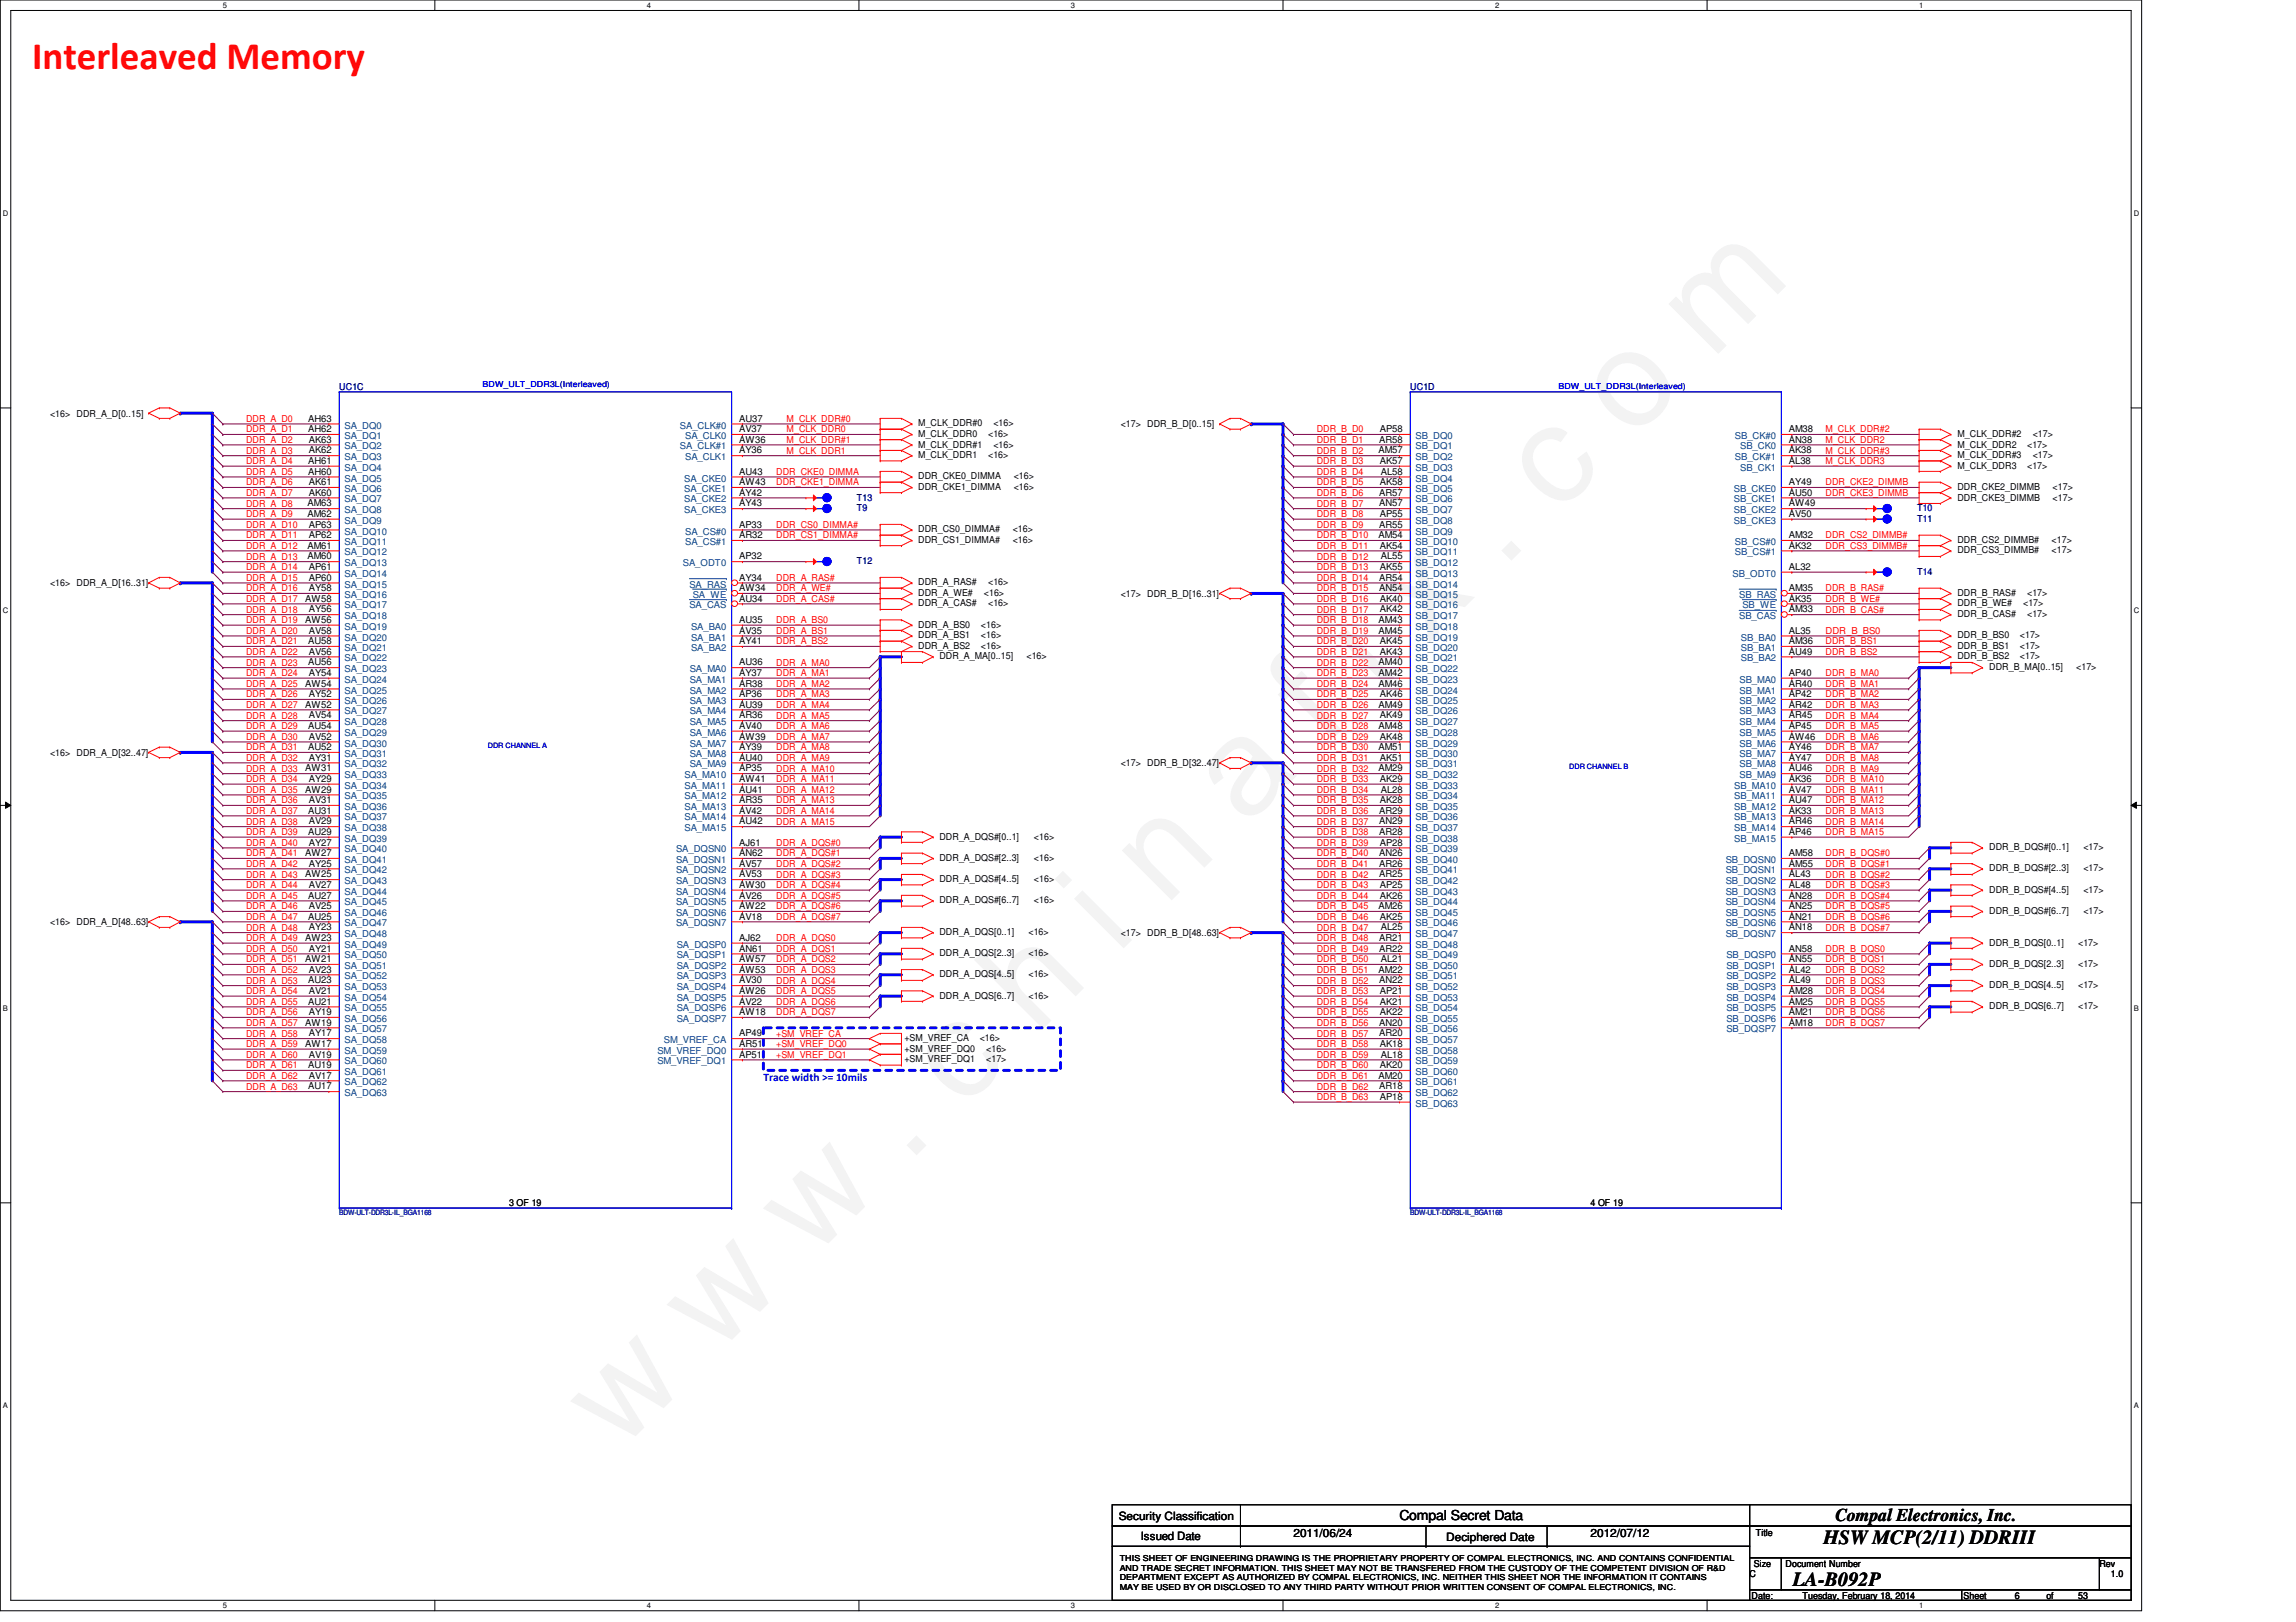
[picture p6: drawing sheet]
<svg xmlns="http://www.w3.org/2000/svg" width="297mm" height="210mm" viewBox="0 0 297 210" stroke-linecap="round" stroke-linejoin="round" font-family="sans-serif">
<defs><g id="words">
<text font-size="17.6" fill="#f00" x="80.1" y="188" transform="rotate(-45 80.1 188)">w w w . c h i n a f i x . c o m</text>
<text font-size="5" fill="#f00" x="4.1" y="8.9">Interleaved Memory</text>
<g font-size="2.6">
<text x="235.9" y="199.8">HSW MCP(2/11) DDRIII</text>
<text x="231.9" y="205.3">LA-B092P</text>
</g>
<text font-size="2.3" x="237.4" y="196.9">Compal Electronics, Inc.</text>
<text font-size="1.8" x="181.1" y="196.8">Compal Secret Data</text>
<text font-size="1.5" fill="#00f" x="98.8" y="139.9">Trace width &gt;= 10mils</text>
<g font-size="1.5">
<text x="144.7" y="196.6">Security Classification</text>
<text x="147.6" y="199.3">Issued Date</text>
<text x="167.3" y="198.8">2011/06/24</text>
<text x="187.1" y="199.4">Deciphered Date</text>
<text x="205.8" y="198.8">2012/07/12</text>
</g>
<g font-size="1.2">
<text x="6.5" y="53.9">&lt;16&gt; DDR_A_D[0..15]</text>
<text x="39.9" y="55.9">AH62</text>
<text x="39.9" y="54.6">AH63</text>
<text x="40" y="58.7">AK62</text>
<text x="40" y="57.3">AK63</text>
<text x="95.6" y="54.6">AU37</text>
<text x="95.6" y="55.9">AV37</text>
<text x="95.6" y="57.3">AW36</text>
<text x="95.6" y="58.7">AY36</text>
<text x="118.8" y="55.2">M_CLK_DDR#0</text>
<text x="118.8" y="56.6">M_CLK_DDR0</text>
<text x="118.8" y="57.9">M_CLK_DDR#1</text>
<text x="118.8" y="59.3">M_CLK_DDR1</text>
<text x="127.8" y="56.6">&lt;16&gt;</text>
<text x="127.8" y="59.3">&lt;16&gt;</text>
<text x="128.5" y="55.2">&lt;16&gt;</text>
<text x="128.5" y="57.9">&lt;16&gt;</text>
<text x="145" y="55.3">&lt;17&gt; DDR_B_D[0..15]</text>
<text x="178.3" y="58.7">AM57</text>
<text x="178.4" y="57.3">AR58</text>
<text x="178.5" y="55.9">AP58</text>
<text x="231.4" y="58.7">AK38</text>
<text x="231.4" y="57.3">AN38</text>
<text x="231.4" y="55.9">AM38</text>
<text x="253.2" y="56.6">M_CLK_DDR#2</text>
<text x="253.2" y="57.9">M_CLK_DDR2</text>
<text x="253.2" y="59.3">M_CLK_DDR#3</text>
<text x="262.3" y="57.9">&lt;17&gt;</text>
<text x="263" y="56.6">&lt;17&gt;</text>
<text x="263" y="59.3">&lt;17&gt;</text>
<text x="39.8" y="65.5">AM63</text>
<text x="39.9" y="61.4">AH60</text>
<text x="39.9" y="60">AH61</text>
<text x="40" y="64.1">AK60</text>
<text x="40" y="62.8">AK61</text>
<text x="95.6" y="65.5">AY43</text>
<text x="95.6" y="61.4">AU43</text>
<text x="95.6" y="62.8">AW43</text>
<text x="95.6" y="64.1">AY42</text>
<text x="118.8" y="63.4">DDR_CKE1_DIMMA</text>
<text x="118.8" y="62">DDR_CKE0_DIMMA</text>
<text x="131.1" y="63.4">&lt;16&gt;</text>
<text x="131.1" y="62">&lt;16&gt;</text>
<text x="178.4" y="65.5">AN57</text>
<text x="178.4" y="64.1">AR57</text>
<text x="178.5" y="62.8">AK58</text>
<text x="178.5" y="60">AK57</text>
<text x="178.6" y="61.4">AL58</text>
<text x="231.4" y="64.1">AU50</text>
<text x="231.4" y="65.5">AW49</text>
<text x="231.4" y="62.8">AY49</text>
<text x="231.4" y="60">AL38</text>
<text x="253.2" y="64.8">DDR_CKE3_DIMMB</text>
<text x="253.2" y="63.4">DDR_CKE2_DIMMB</text>
<text x="253.2" y="60.7">M_CLK_DDR3</text>
<text x="262.3" y="60.7">&lt;17&gt;</text>
<text x="265.6" y="64.8">&lt;17&gt;</text>
<text x="265.6" y="63.4">&lt;17&gt;</text>
<text x="39.8" y="71">AM61</text>
<text x="39.8" y="66.9">AM62</text>
<text x="40" y="69.6">AP62</text>
<text x="40" y="68.3">AP63</text>
<text x="95.6" y="68.3">AP33</text>
<text x="95.6" y="69.6">AR32</text>
<text x="118.8" y="70.3">DDR_CS1_DIMMA#</text>
<text x="118.8" y="68.9">DDR_CS0_DIMMA#</text>
<text x="131" y="70.3">&lt;16&gt;</text>
<text x="131" y="68.9">&lt;16&gt;</text>
<text x="178.3" y="69.6">AM54</text>
<text x="178.4" y="68.3">AR55</text>
<text x="178.5" y="71">AK54</text>
<text x="178.5" y="66.9">AP55</text>
<text x="231.4" y="71">AK32</text>
<text x="231.4" y="69.6">AM32</text>
<text x="231.4" y="66.9">AV50</text>
<text x="253.2" y="71.6">DDR_CS3_DIMMB#</text>
<text x="253.2" y="70.3">DDR_CS2_DIMMB#</text>
<text x="265.4" y="71.6">&lt;17&gt;</text>
<text x="265.4" y="70.3">&lt;17&gt;</text>
<text x="6.5" y="75.9">&lt;16&gt; DDR_A_D[16..31]</text>
<text x="39.5" y="77.9">AW58</text>
<text x="39.8" y="72.4">AM60</text>
<text x="40" y="75.1">AP60</text>
<text x="40" y="76.5">AY58</text>
<text x="40" y="73.7">AP61</text>
<text x="95.6" y="76.5">AW34</text>
<text x="95.6" y="77.9">AU34</text>
<text x="95.6" y="75.1">AY34</text>
<text x="95.6" y="72.4">AP32</text>
<text x="118.8" y="77.1">DDR_A_WE#</text>
<text x="118.8" y="75.7">DDR_A_RAS#</text>
<text x="127.3" y="77.1">&lt;16&gt;</text>
<text x="127.8" y="75.7">&lt;16&gt;</text>
<text x="145" y="77.3">&lt;17&gt; DDR_B_D[16..31]</text>
<text x="178.4" y="75.1">AR54</text>
<text x="178.4" y="76.5">AN54</text>
<text x="178.5" y="77.9">AK40</text>
<text x="178.5" y="73.7">AK55</text>
<text x="178.6" y="72.4">AL55</text>
<text x="231.4" y="77.9">AK35</text>
<text x="231.4" y="76.5">AM35</text>
<text x="231.4" y="73.7">AL32</text>
<text x="253.2" y="77.1">DDR_B_RAS#</text>
<text x="262.3" y="77.1">&lt;17&gt;</text>
<text x="39.5" y="80.6">AW56</text>
<text x="39.9" y="83.4">AU58</text>
<text x="40" y="82">AV58</text>
<text x="40" y="79.2">AY56</text>
<text x="95.6" y="83.4">AY41</text>
<text x="95.6" y="82">AV35</text>
<text x="95.6" y="80.6">AU35</text>
<text x="118.8" y="84">DDR_A_BS2</text>
<text x="118.8" y="82.6">DDR_A_BS1</text>
<text x="118.8" y="81.2">DDR_A_BS0</text>
<text x="118.8" y="78.5">DDR_A_CAS#</text>
<text x="126.9" y="84">&lt;16&gt;</text>
<text x="126.9" y="82.6">&lt;16&gt;</text>
<text x="126.9" y="81.2">&lt;16&gt;</text>
<text x="127.8" y="78.5">&lt;16&gt;</text>
<text x="178.3" y="80.6">AM43</text>
<text x="178.3" y="82">AM45</text>
<text x="178.5" y="83.4">AK45</text>
<text x="178.5" y="79.2">AK42</text>
<text x="231.4" y="79.2">AM33</text>
<text x="231.4" y="82">AL35</text>
<text x="231.4" y="83.4">AM36</text>
<text x="253.2" y="84">DDR_B_BS1</text>
<text x="253.2" y="82.6">DDR_B_BS0</text>
<text x="253.2" y="79.8">DDR_B_CAS#</text>
<text x="253.2" y="78.5">DDR_B_WE#</text>
<text x="261.3" y="84">&lt;17&gt;</text>
<text x="261.3" y="82.6">&lt;17&gt;</text>
<text x="261.7" y="78.5">&lt;17&gt;</text>
<text x="262.3" y="79.8">&lt;17&gt;</text>
<text x="39.5" y="88.9">AW54</text>
<text x="39.9" y="86.1">AU56</text>
<text x="40" y="87.5">AY54</text>
<text x="40" y="84.7">AV56</text>
<text x="95.6" y="88.9">AR38</text>
<text x="95.6" y="86.1">AU36</text>
<text x="95.6" y="87.5">AY37</text>
<text x="121.5" y="85.3">DDR_A_MA[0..15]</text>
<text x="132.8" y="85.3">&lt;16&gt;</text>
<text x="178.3" y="86.1">AM40</text>
<text x="178.3" y="87.5">AM42</text>
<text x="178.3" y="88.9">AM46</text>
<text x="178.5" y="84.7">AK43</text>
<text x="231.4" y="87.5">AP40</text>
<text x="231.4" y="88.9">AR40</text>
<text x="231.4" y="84.7">AU49</text>
<text x="253.2" y="85.3">DDR_B_BS2</text>
<text x="257.3" y="86.7">DDR_B_MA[0..15]</text>
<text x="261.3" y="85.3">&lt;17&gt;</text>
<text x="268.6" y="86.7">&lt;17&gt;</text>
<text x="39.5" y="91.6">AW52</text>
<text x="39.9" y="94.3">AU54</text>
<text x="40" y="95.7">AV52</text>
<text x="40" y="90.2">AY52</text>
<text x="40" y="93">AV54</text>
<text x="95.6" y="94.3">AV40</text>
<text x="95.6" y="95.7">AW39</text>
<text x="95.6" y="93">AR36</text>
<text x="95.6" y="91.6">AU39</text>
<text x="95.6" y="90.2">AP36</text>
<text x="178.3" y="91.6">AM49</text>
<text x="178.3" y="94.3">AM48</text>
<text x="178.5" y="90.2">AK46</text>
<text x="178.5" y="93">AK49</text>
<text x="178.5" y="95.7">AK48</text>
<text x="231.4" y="93">AR45</text>
<text x="231.4" y="94.3">AP45</text>
<text x="231.4" y="95.7">AW46</text>
<text x="231.4" y="91.6">AR42</text>
<text x="231.4" y="90.2">AP42</text>
<text x="6.5" y="97.8">&lt;16&gt; DDR_A_D[32..47]</text>
<text x="39.5" y="99.8">AW31</text>
<text x="39.9" y="97.1">AU52</text>
<text x="40" y="101.2">AY29</text>
<text x="40" y="98.4">AY31</text>
<text x="95.6" y="99.8">AP35</text>
<text x="95.6" y="101.2">AW41</text>
<text x="95.6" y="97.1">AY39</text>
<text x="95.6" y="98.4">AU40</text>
<text x="145" y="99.2">&lt;17&gt; DDR_B_D[32..47]</text>
<text x="178.3" y="99.8">AM29</text>
<text x="178.3" y="97.1">AM51</text>
<text x="178.5" y="98.4">AK51</text>
<text x="178.5" y="101.2">AK29</text>
<text x="231.4" y="99.8">AU46</text>
<text x="231.4" y="101.2">AK36</text>
<text x="231.4" y="98.4">AY47</text>
<text x="231.4" y="97.1">AY46</text>
<text x="39.5" y="102.6">AW29</text>
<text x="39.9" y="105.3">AU31</text>
<text x="40" y="106.7">AV29</text>
<text x="40" y="103.9">AV31</text>
<text x="95.6" y="106.7">AU42</text>
<text x="95.6" y="103.9">AR35</text>
<text x="95.6" y="105.3">AV42</text>
<text x="95.6" y="102.6">AU41</text>
<text x="178.4" y="105.3">AR29</text>
<text x="178.4" y="106.7">AN29</text>
<text x="178.5" y="103.9">AK28</text>
<text x="178.6" y="102.6">AL28</text>
<text x="231.4" y="106.7">AR46</text>
<text x="231.4" y="105.3">AK33</text>
<text x="231.4" y="102.6">AV47</text>
<text x="231.4" y="103.9">AU47</text>
<text x="39.5" y="113.5">AW25</text>
<text x="39.5" y="110.8">AW27</text>
<text x="39.9" y="108">AU29</text>
<text x="40" y="112.1">AY25</text>
<text x="40" y="109.4">AY27</text>
<text x="95.6" y="113.5">AV53</text>
<text x="95.6" y="110.8">AN62</text>
<text x="95.6" y="112.1">AV57</text>
<text x="95.6" y="109.4">AJ61</text>
<text x="121.5" y="108.7">DDR_A_DQS#[0..1]</text>
<text x="121.5" y="111.4">DDR_A_DQS#[2..3]</text>
<text x="133.8" y="108.7">&lt;16&gt;</text>
<text x="133.8" y="111.4">&lt;16&gt;</text>
<text x="178.4" y="112.1">AR26</text>
<text x="178.4" y="113.5">AR25</text>
<text x="178.4" y="110.8">AN26</text>
<text x="178.4" y="108">AR28</text>
<text x="178.5" y="109.4">AP28</text>
<text x="231.4" y="113.5">AL43</text>
<text x="231.4" y="112.1">AM55</text>
<text x="231.4" y="110.8">AM58</text>
<text x="231.4" y="108">AP46</text>
<text x="257.3" y="110">DDR_B_DQS#[0..1]</text>
<text x="257.3" y="112.8">DDR_B_DQS#[2..3]</text>
<text x="269.5" y="110">&lt;17&gt;</text>
<text x="269.5" y="112.8">&lt;17&gt;</text>
<text x="6.5" y="119.8">&lt;16&gt; DDR_A_D[48..63]</text>
<text x="39.9" y="119">AU25</text>
<text x="39.9" y="116.3">AU27</text>
<text x="40" y="117.6">AV25</text>
<text x="40" y="114.9">AV27</text>
<text x="95.6" y="117.6">AW22</text>
<text x="95.6" y="119">AV18</text>
<text x="95.6" y="114.9">AW30</text>
<text x="95.6" y="116.3">AV26</text>
<text x="121.5" y="116.9">DDR_A_DQS#[6..7]</text>
<text x="121.5" y="114.1">DDR_A_DQS#[4..5]</text>
<text x="133.8" y="116.9">&lt;16&gt;</text>
<text x="133.8" y="114.1">&lt;16&gt;</text>
<text x="178.3" y="117.6">AM26</text>
<text x="178.5" y="119">AK25</text>
<text x="178.5" y="114.9">AP25</text>
<text x="178.5" y="116.3">AK26</text>
<text x="231.4" y="117.6">AN25</text>
<text x="231.4" y="119">AN21</text>
<text x="231.4" y="114.9">AL48</text>
<text x="231.4" y="116.3">AN28</text>
<text x="257.3" y="118.3">DDR_B_DQS#[6..7]</text>
<text x="257.3" y="115.5">DDR_B_DQS#[4..5]</text>
<text x="269.5" y="118.3">&lt;17&gt;</text>
<text x="269.5" y="115.5">&lt;17&gt;</text>
<text x="39.5" y="124.5">AW21</text>
<text x="39.5" y="121.8">AW23</text>
<text x="40" y="125.9">AV23</text>
<text x="40" y="123.1">AY21</text>
<text x="40" y="120.4">AY23</text>
<text x="95.6" y="124.5">AW57</text>
<text x="95.6" y="125.9">AW53</text>
<text x="95.6" y="121.8">AJ62</text>
<text x="95.6" y="123.1">AN61</text>
<text x="121.5" y="123.7">DDR_A_DQS[2..3]</text>
<text x="121.5" y="121">DDR_A_DQS[0..1]</text>
<text x="133.1" y="123.7">&lt;16&gt;</text>
<text x="133.1" y="121">&lt;16&gt;</text>
<text x="145" y="121.2">&lt;17&gt; DDR_B_D[48..63]</text>
<text x="178.3" y="125.9">AM22</text>
<text x="178.4" y="121.8">AR21</text>
<text x="178.4" y="123.1">AR22</text>
<text x="178.6" y="120.4">AL25</text>
<text x="178.6" y="124.5">AL21</text>
<text x="231.4" y="120.4">AN18</text>
<text x="231.4" y="125.9">AL42</text>
<text x="231.4" y="123.1">AN58</text>
<text x="231.4" y="124.5">AN55</text>
<text x="257.3" y="125.1">DDR_B_DQS[2..3]</text>
<text x="257.3" y="122.4">DDR_B_DQS[0..1]</text>
<text x="268.9" y="125.1">&lt;17&gt;</text>
<text x="268.9" y="122.4">&lt;17&gt;</text>
<text x="39.9" y="130">AU21</text>
<text x="39.9" y="127.3">AU23</text>
<text x="40" y="131.4">AY19</text>
<text x="40" y="128.6">AV21</text>
<text x="95.6" y="131.4">AW18</text>
<text x="95.6" y="128.6">AW26</text>
<text x="95.6" y="130">AV22</text>
<text x="95.6" y="127.3">AV30</text>
<text x="121.5" y="129.2">DDR_A_DQS[6..7]</text>
<text x="121.5" y="126.5">DDR_A_DQS[4..5]</text>
<text x="133.1" y="129.2">&lt;16&gt;</text>
<text x="133.1" y="126.5">&lt;16&gt;</text>
<text x="178.4" y="127.3">AN22</text>
<text x="178.5" y="128.6">AP21</text>
<text x="178.5" y="130">AK21</text>
<text x="178.5" y="131.4">AK22</text>
<text x="231.4" y="128.6">AM28</text>
<text x="231.4" y="130">AM25</text>
<text x="231.4" y="131.4">AM21</text>
<text x="231.4" y="127.3">AL49</text>
<text x="257.3" y="130.6">DDR_B_DQS[6..7]</text>
<text x="257.3" y="127.8">DDR_B_DQS[4..5]</text>
<text x="268.9" y="130.6">&lt;17&gt;</text>
<text x="268.9" y="127.8">&lt;17&gt;</text>
<text x="39.5" y="135.5">AW17</text>
<text x="39.5" y="132.7">AW19</text>
<text x="40" y="136.9">AV19</text>
<text x="40" y="134.1">AY17</text>
<text x="95.6" y="135.5">AR51</text>
<text x="95.6" y="136.9">AP51</text>
<text x="95.6" y="134.1">AP49</text>
<text x="117" y="134.7">+SM_VREF_CA</text>
<text x="117" y="136.1">+SM_VREF_DQ0</text>
<text x="117" y="137.5">+SM_VREF_DQ1</text>
<text x="126.7" y="134.7">&lt;16&gt;</text>
<text x="127.6" y="136.1">&lt;16&gt;</text>
<text x="127.6" y="137.5">&lt;17&gt;</text>
<text x="178.4" y="134.1">AR20</text>
<text x="178.4" y="132.7">AN20</text>
<text x="178.5" y="135.5">AK18</text>
<text x="178.6" y="136.9">AL18</text>
<text x="231.4" y="132.7">AM18</text>
<text x="39.9" y="141">AU17</text>
<text x="39.9" y="138.2">AU19</text>
<text x="40" y="139.6">AV17</text>
<text x="178.3" y="139.6">AM20</text>
<text x="178.4" y="141">AR18</text>
<text x="178.5" y="142.3">AP18</text>
<text x="178.5" y="138.2">AK20</text>
<text x="65.9" y="156.1">3 OF 19</text>
<text x="205.8" y="156.1">4 OF 19</text>
<text x="226.9" y="202.7">Size</text>
<text x="227.2" y="198.8">Title</text>
<text x="231" y="202.7">Document Number</text>
<text x="271.6" y="202.7">Rev</text>
<text x="226.4" y="204.1">C</text>
<text x="226.6" y="206.9">Date:</text>
<text x="233.2" y="206.9">Tuesday, February 18, 2014</text>
<text x="254" y="206.9">Sheet</text>
<text x="260.6" y="206.9">6</text>
<text x="264.7" y="206.9">of</text>
<text x="268.9" y="206.9">53</text>
<text x="273.1" y="204.1">1.0</text>
</g>
<g font-size="1.2" fill="#000080">
<text x="43.9" y="50.5">UC1C</text>
<text x="182.5" y="50.5">UC1D</text>
<text x="110.9" y="64.8">T13</text>
<text x="110.9" y="66.1">T9</text>
<text x="248" y="66.1">T10</text>
<text x="248" y="67.5">T11</text>
<text x="110.9" y="73">T12</text>
<text x="248" y="74.4">T14</text>
</g>
<g font-size="1.2" fill="#f00">
<text x="31.8" y="57.3">DDR_A_D2</text>
<text x="31.8" y="56">DDR_A_D1</text>
<text x="31.8" y="54.6">DDR_A_D0</text>
<text x="31.8" y="58.7">DDR_A_D3</text>
<text x="101.8" y="56">M_CLK_DDR0</text>
<text x="101.8" y="54.6">M_CLK_DDR#0</text>
<text x="101.8" y="58.7">M_CLK_DDR1</text>
<text x="101.8" y="57.3">M_CLK_DDR#1</text>
<text x="170.3" y="58.7">DDR_B_D2</text>
<text x="170.3" y="57.3">DDR_B_D1</text>
<text x="170.3" y="56">DDR_B_D0</text>
<text x="236.2" y="58.7">M_CLK_DDR#3</text>
<text x="236.2" y="56">M_CLK_DDR#2</text>
<text x="236.2" y="57.3">M_CLK_DDR2</text>
<text x="31.8" y="61.5">DDR_A_D5</text>
<text x="31.8" y="60.1">DDR_A_D4</text>
<text x="31.8" y="62.8">DDR_A_D6</text>
<text x="31.8" y="65.6">DDR_A_D8</text>
<text x="31.8" y="64.2">DDR_A_D7</text>
<text x="100.4" y="62.8">DDR_CKE1_DIMMA</text>
<text x="100.4" y="61.5">DDR_CKE0_DIMMA</text>
<text x="170.3" y="60.1">DDR_B_D3</text>
<text x="170.3" y="61.5">DDR_B_D4</text>
<text x="170.3" y="62.8">DDR_B_D5</text>
<text x="170.3" y="65.6">DDR_B_D7</text>
<text x="170.3" y="64.2">DDR_B_D6</text>
<text x="236.2" y="62.8">DDR_CKE2_DIMMB</text>
<text x="236.2" y="64.2">DDR_CKE3_DIMMB</text>
<text x="236.2" y="60.1">M_CLK_DDR3</text>
<text x="31.8" y="66.9">DDR_A_D9</text>
<text x="31.8" y="68.3">DDR_A_D10</text>
<text x="31.8" y="71">DDR_A_D12</text>
<text x="31.8" y="69.7">DDR_A_D11</text>
<text x="100.4" y="69.7">DDR_CS1_DIMMA#</text>
<text x="100.4" y="68.3">DDR_CS0_DIMMA#</text>
<text x="170.3" y="66.9">DDR_B_D8</text>
<text x="170.3" y="69.7">DDR_B_D10</text>
<text x="170.3" y="68.3">DDR_B_D9</text>
<text x="170.3" y="71">DDR_B_D11</text>
<text x="236.2" y="69.7">DDR_CS2_DIMMB#</text>
<text x="236.2" y="71">DDR_CS3_DIMMB#</text>
<text x="31.8" y="73.8">DDR_A_D14</text>
<text x="31.8" y="72.4">DDR_A_D13</text>
<text x="31.8" y="75.2">DDR_A_D15</text>
<text x="31.8" y="77.9">DDR_A_D17</text>
<text x="31.8" y="76.5">DDR_A_D16</text>
<text x="100.4" y="75.2">DDR_A_RAS#</text>
<text x="100.4" y="76.5">DDR_A_WE#</text>
<text x="100.4" y="77.9">DDR_A_CAS#</text>
<text x="170.3" y="73.8">DDR_B_D13</text>
<text x="170.3" y="75.2">DDR_B_D14</text>
<text x="170.3" y="76.5">DDR_B_D15</text>
<text x="170.3" y="72.4">DDR_B_D12</text>
<text x="170.3" y="77.9">DDR_B_D16</text>
<text x="236.2" y="76.5">DDR_B_RAS#</text>
<text x="236.2" y="77.9">DDR_B_WE#</text>
<text x="31.8" y="83.4">DDR_A_D21</text>
<text x="31.8" y="79.3">DDR_A_D18</text>
<text x="31.8" y="80.6">DDR_A_D19</text>
<text x="31.8" y="82">DDR_A_D20</text>
<text x="100.4" y="80.6">DDR_A_BS0</text>
<text x="100.4" y="82">DDR_A_BS1</text>
<text x="100.4" y="83.4">DDR_A_BS2</text>
<text x="170.3" y="82">DDR_B_D19</text>
<text x="170.3" y="83.4">DDR_B_D20</text>
<text x="170.3" y="79.3">DDR_B_D17</text>
<text x="170.3" y="80.6">DDR_B_D18</text>
<text x="236.2" y="82">DDR_B_BS0</text>
<text x="236.2" y="83.4">DDR_B_BS1</text>
<text x="236.2" y="79.3">DDR_B_CAS#</text>
<text x="31.8" y="86.1">DDR_A_D23</text>
<text x="31.8" y="87.5">DDR_A_D24</text>
<text x="31.8" y="84.8">DDR_A_D22</text>
<text x="31.8" y="88.9">DDR_A_D25</text>
<text x="100.4" y="86.1">DDR_A_MA0</text>
<text x="100.4" y="87.5">DDR_A_MA1</text>
<text x="100.4" y="88.9">DDR_A_MA2</text>
<text x="170.3" y="84.8">DDR_B_D21</text>
<text x="170.3" y="86.1">DDR_B_D22</text>
<text x="170.3" y="88.9">DDR_B_D24</text>
<text x="170.3" y="87.5">DDR_B_D23</text>
<text x="236.2" y="84.8">DDR_B_BS2</text>
<text x="236.2" y="87.5">DDR_B_MA0</text>
<text x="236.2" y="88.9">DDR_B_MA1</text>
<text x="31.8" y="91.6">DDR_A_D27</text>
<text x="31.8" y="93">DDR_A_D28</text>
<text x="31.8" y="95.8">DDR_A_D30</text>
<text x="31.8" y="94.4">DDR_A_D29</text>
<text x="31.8" y="90.3">DDR_A_D26</text>
<text x="100.4" y="90.3">DDR_A_MA3</text>
<text x="100.4" y="95.8">DDR_A_MA7</text>
<text x="100.4" y="93">DDR_A_MA5</text>
<text x="100.4" y="91.6">DDR_A_MA4</text>
<text x="100.4" y="94.4">DDR_A_MA6</text>
<text x="170.3" y="95.8">DDR_B_D29</text>
<text x="170.3" y="90.3">DDR_B_D25</text>
<text x="170.3" y="91.6">DDR_B_D26</text>
<text x="170.3" y="94.4">DDR_B_D28</text>
<text x="170.3" y="93">DDR_B_D27</text>
<text x="236.2" y="94.4">DDR_B_MA5</text>
<text x="236.2" y="90.3">DDR_B_MA2</text>
<text x="236.2" y="95.8">DDR_B_MA6</text>
<text x="236.2" y="93">DDR_B_MA4</text>
<text x="236.2" y="91.6">DDR_B_MA3</text>
<text x="31.8" y="97.1">DDR_A_D31</text>
<text x="31.8" y="99.9">DDR_A_D33</text>
<text x="31.8" y="101.2">DDR_A_D34</text>
<text x="31.8" y="98.5">DDR_A_D32</text>
<text x="100.4" y="97.1">DDR_A_MA8</text>
<text x="100.4" y="99.9">DDR_A_MA10</text>
<text x="100.4" y="101.2">DDR_A_MA11</text>
<text x="100.4" y="98.5">DDR_A_MA9</text>
<text x="170.3" y="98.5">DDR_B_D31</text>
<text x="170.3" y="97.1">DDR_B_D30</text>
<text x="170.3" y="99.9">DDR_B_D32</text>
<text x="170.3" y="101.2">DDR_B_D33</text>
<text x="236.2" y="101.2">DDR_B_MA10</text>
<text x="236.2" y="99.9">DDR_B_MA9</text>
<text x="236.2" y="97.1">DDR_B_MA7</text>
<text x="236.2" y="98.5">DDR_B_MA8</text>
<text x="31.8" y="102.6">DDR_A_D35</text>
<text x="31.8" y="105.3">DDR_A_D37</text>
<text x="31.8" y="104">DDR_A_D36</text>
<text x="31.8" y="106.7">DDR_A_D38</text>
<text x="100.4" y="104">DDR_A_MA13</text>
<text x="100.4" y="105.3">DDR_A_MA14</text>
<text x="100.4" y="102.6">DDR_A_MA12</text>
<text x="100.4" y="106.7">DDR_A_MA15</text>
<text x="170.3" y="102.6">DDR_B_D34</text>
<text x="170.3" y="104">DDR_B_D35</text>
<text x="170.3" y="106.7">DDR_B_D37</text>
<text x="170.3" y="105.3">DDR_B_D36</text>
<text x="236.2" y="106.7">DDR_B_MA14</text>
<text x="236.2" y="105.3">DDR_B_MA13</text>
<text x="236.2" y="102.6">DDR_B_MA11</text>
<text x="236.2" y="104">DDR_B_MA12</text>
<text x="31.8" y="112.2">DDR_A_D42</text>
<text x="31.8" y="108.1">DDR_A_D39</text>
<text x="31.8" y="113.6">DDR_A_D43</text>
<text x="31.8" y="109.5">DDR_A_D40</text>
<text x="31.8" y="110.8">DDR_A_D41</text>
<text x="100.4" y="109.5">DDR_A_DQS#0</text>
<text x="100.4" y="110.8">DDR_A_DQS#1</text>
<text x="100.4" y="112.2">DDR_A_DQS#2</text>
<text x="100.4" y="113.6">DDR_A_DQS#3</text>
<text x="170.3" y="108.1">DDR_B_D38</text>
<text x="170.3" y="112.2">DDR_B_D41</text>
<text x="170.3" y="113.6">DDR_B_D42</text>
<text x="170.3" y="110.8">DDR_B_D40</text>
<text x="170.3" y="109.5">DDR_B_D39</text>
<text x="236.2" y="112.2">DDR_B_DQS#1</text>
<text x="236.2" y="110.8">DDR_B_DQS#0</text>
<text x="236.2" y="113.6">DDR_B_DQS#2</text>
<text x="236.2" y="108.1">DDR_B_MA15</text>
<text x="31.8" y="119">DDR_A_D47</text>
<text x="31.8" y="114.9">DDR_A_D44</text>
<text x="31.8" y="117.7">DDR_A_D46</text>
<text x="31.8" y="116.3">DDR_A_D45</text>
<text x="100.4" y="119">DDR_A_DQS#7</text>
<text x="100.4" y="116.3">DDR_A_DQS#5</text>
<text x="100.4" y="114.9">DDR_A_DQS#4</text>
<text x="100.4" y="117.7">DDR_A_DQS#6</text>
<text x="170.3" y="116.3">DDR_B_D44</text>
<text x="170.3" y="114.9">DDR_B_D43</text>
<text x="170.3" y="119">DDR_B_D46</text>
<text x="170.3" y="117.7">DDR_B_D45</text>
<text x="236.2" y="114.9">DDR_B_DQS#3</text>
<text x="236.2" y="116.3">DDR_B_DQS#4</text>
<text x="236.2" y="117.7">DDR_B_DQS#5</text>
<text x="236.2" y="119">DDR_B_DQS#6</text>
<text x="31.8" y="120.4">DDR_A_D48</text>
<text x="31.8" y="121.8">DDR_A_D49</text>
<text x="31.8" y="124.5">DDR_A_D51</text>
<text x="31.8" y="123.2">DDR_A_D50</text>
<text x="31.8" y="125.9">DDR_A_D52</text>
<text x="100.4" y="123.2">DDR_A_DQS1</text>
<text x="100.4" y="124.5">DDR_A_DQS2</text>
<text x="100.4" y="125.9">DDR_A_DQS3</text>
<text x="100.4" y="121.8">DDR_A_DQS0</text>
<text x="170.3" y="120.4">DDR_B_D47</text>
<text x="170.3" y="124.5">DDR_B_D50</text>
<text x="170.3" y="123.2">DDR_B_D49</text>
<text x="170.3" y="121.8">DDR_B_D48</text>
<text x="170.3" y="125.9">DDR_B_D51</text>
<text x="236.2" y="120.4">DDR_B_DQS#7</text>
<text x="236.2" y="125.9">DDR_B_DQS2</text>
<text x="236.2" y="124.5">DDR_B_DQS1</text>
<text x="236.2" y="123.2">DDR_B_DQS0</text>
<text x="31.8" y="131.4">DDR_A_D56</text>
<text x="31.8" y="127.3">DDR_A_D53</text>
<text x="31.8" y="128.7">DDR_A_D54</text>
<text x="31.8" y="130">DDR_A_D55</text>
<text x="100.4" y="127.3">DDR_A_DQS4</text>
<text x="100.4" y="130">DDR_A_DQS6</text>
<text x="100.4" y="128.7">DDR_A_DQS5</text>
<text x="100.4" y="131.4">DDR_A_DQS7</text>
<text x="170.3" y="131.4">DDR_B_D55</text>
<text x="170.3" y="127.3">DDR_B_D52</text>
<text x="170.3" y="130">DDR_B_D54</text>
<text x="170.3" y="128.7">DDR_B_D53</text>
<text x="236.2" y="127.3">DDR_B_DQS3</text>
<text x="236.2" y="128.7">DDR_B_DQS4</text>
<text x="236.2" y="130">DDR_B_DQS5</text>
<text x="236.2" y="131.4">DDR_B_DQS6</text>
<text x="31.8" y="135.5">DDR_A_D59</text>
<text x="31.8" y="132.8">DDR_A_D57</text>
<text x="31.8" y="134.2">DDR_A_D58</text>
<text x="31.8" y="136.9">DDR_A_D60</text>
<text x="100.4" y="134.2">+SM_VREF_CA</text>
<text x="100.4" y="135.5">+SM_VREF_DQ0</text>
<text x="100.4" y="136.9">+SM_VREF_DQ1</text>
<text x="170.3" y="136.9">DDR_B_D59</text>
<text x="170.3" y="132.8">DDR_B_D56</text>
<text x="170.3" y="134.2">DDR_B_D57</text>
<text x="170.3" y="135.5">DDR_B_D58</text>
<text x="236.2" y="132.8">DDR_B_DQS7</text>
<text x="31.8" y="138.3">DDR_A_D61</text>
<text x="31.8" y="139.6">DDR_A_D62</text>
<text x="31.8" y="141">DDR_A_D63</text>
<text x="170.3" y="142.4">DDR_B_D63</text>
<text x="170.3" y="138.3">DDR_B_D60</text>
<text x="170.3" y="141">DDR_B_D62</text>
<text x="170.3" y="139.6">DDR_B_D61</text>
</g>
<g font-size="1.2" fill="#004080">
<text x="44.6" y="59.6">SA_DQ3</text>
<text x="44.6" y="58.2">SA_DQ2</text>
<text x="44.6" y="56.8">SA_DQ1</text>
<text x="44.6" y="55.5">SA_DQ0</text>
<text x="88" y="55.5">SA_CLK#0</text>
<text x="88" y="58.2">SA_CLK#1</text>
<text x="88.6" y="56.8">SA_CLK0</text>
<text x="88.6" y="59.6">SA_CLK1</text>
<text x="183.1" y="56.8">SB_DQ0</text>
<text x="183.1" y="58.2">SB_DQ1</text>
<text x="183.1" y="59.6">SB_DQ2</text>
<text x="224.4" y="59.6">SB_CK#1</text>
<text x="224.4" y="56.8">SB_CK#0</text>
<text x="225.1" y="58.2">SB_CK0</text>
<text x="44.6" y="65">SA_DQ7</text>
<text x="44.6" y="63.7">SA_DQ6</text>
<text x="44.6" y="62.3">SA_DQ5</text>
<text x="44.6" y="60.9">SA_DQ4</text>
<text x="88.5" y="62.3">SA_CKE0</text>
<text x="88.5" y="63.7">SA_CKE1</text>
<text x="88.5" y="65">SA_CKE2</text>
<text x="183.1" y="63.7">SB_DQ5</text>
<text x="183.1" y="60.9">SB_DQ3</text>
<text x="183.1" y="62.3">SB_DQ4</text>
<text x="183.1" y="65">SB_DQ6</text>
<text x="224.3" y="65">SB_CKE1</text>
<text x="224.3" y="63.7">SB_CKE0</text>
<text x="225.1" y="60.9">SB_CK1</text>
<text x="44.6" y="71.9">SA_DQ12</text>
<text x="44.6" y="70.5">SA_DQ11</text>
<text x="44.6" y="69.2">SA_DQ10</text>
<text x="44.6" y="67.8">SA_DQ9</text>
<text x="44.6" y="66.4">SA_DQ8</text>
<text x="88.5" y="66.4">SA_CKE3</text>
<text x="88.6" y="69.2">SA_CS#0</text>
<text x="88.6" y="70.5">SA_CS#1</text>
<text x="183.1" y="70.5">SB_DQ10</text>
<text x="183.1" y="71.9">SB_DQ11</text>
<text x="183.1" y="66.4">SB_DQ7</text>
<text x="183.1" y="67.8">SB_DQ8</text>
<text x="183.1" y="69.2">SB_DQ9</text>
<text x="224.3" y="66.4">SB_CKE2</text>
<text x="224.3" y="67.8">SB_CKE3</text>
<text x="224.4" y="71.9">SB_CS#1</text>
<text x="224.4" y="70.5">SB_CS#0</text>
<text x="44.6" y="76">SA_DQ15</text>
<text x="44.6" y="77.4">SA_DQ16</text>
<text x="44.6" y="74.6">SA_DQ14</text>
<text x="44.6" y="73.3">SA_DQ13</text>
<text x="88.3" y="73.3">SA_ODT0</text>
<text x="89.2" y="76">SA_RAS</text>
<text x="89.6" y="77.4">SA_WE</text>
<text x="183.1" y="76">SB_DQ14</text>
<text x="183.1" y="77.4">SB_DQ15</text>
<text x="183.1" y="74.6">SB_DQ13</text>
<text x="183.1" y="73.3">SB_DQ12</text>
<text x="224.2" y="74.6">SB_ODT0</text>
<text x="225" y="77.4">SB_RAS</text>
<text x="44.6" y="82.9">SA_DQ20</text>
<text x="44.6" y="81.5">SA_DQ19</text>
<text x="44.6" y="80.1">SA_DQ18</text>
<text x="44.6" y="78.7">SA_DQ17</text>
<text x="89.2" y="78.7">SA_CAS</text>
<text x="89.4" y="82.9">SA_BA1</text>
<text x="89.4" y="81.5">SA_BA0</text>
<text x="183.1" y="78.7">SB_DQ16</text>
<text x="183.1" y="80.1">SB_DQ17</text>
<text x="183.1" y="81.5">SB_DQ18</text>
<text x="183.1" y="82.9">SB_DQ19</text>
<text x="225" y="80.1">SB_CAS</text>
<text x="225.2" y="82.9">SB_BA0</text>
<text x="225.4" y="78.7">SB_WE</text>
<text x="44.6" y="88.3">SA_DQ24</text>
<text x="44.6" y="87">SA_DQ23</text>
<text x="44.6" y="85.6">SA_DQ22</text>
<text x="44.6" y="84.2">SA_DQ21</text>
<text x="44.6" y="89.7">SA_DQ25</text>
<text x="89.2" y="89.7">SA_MA2</text>
<text x="89.2" y="87">SA_MA0</text>
<text x="89.2" y="88.3">SA_MA1</text>
<text x="89.4" y="84.2">SA_BA2</text>
<text x="183.1" y="84.2">SB_DQ20</text>
<text x="183.1" y="85.6">SB_DQ21</text>
<text x="183.1" y="87">SB_DQ22</text>
<text x="183.1" y="88.3">SB_DQ23</text>
<text x="183.1" y="89.7">SB_DQ24</text>
<text x="225" y="88.3">SB_MA0</text>
<text x="225" y="89.7">SB_MA1</text>
<text x="225.2" y="85.6">SB_BA2</text>
<text x="225.2" y="84.2">SB_BA1</text>
<text x="44.6" y="95.2">SA_DQ29</text>
<text x="44.6" y="91.1">SA_DQ26</text>
<text x="44.6" y="92.5">SA_DQ27</text>
<text x="44.6" y="93.9">SA_DQ28</text>
<text x="89.2" y="95.2">SA_MA6</text>
<text x="89.2" y="93.9">SA_MA5</text>
<text x="89.2" y="92.5">SA_MA4</text>
<text x="89.2" y="91.1">SA_MA3</text>
<text x="183.1" y="92.5">SB_DQ26</text>
<text x="183.1" y="91.1">SB_DQ25</text>
<text x="183.1" y="93.9">SB_DQ27</text>
<text x="183.1" y="95.2">SB_DQ28</text>
<text x="225" y="93.9">SB_MA4</text>
<text x="225" y="95.2">SB_MA5</text>
<text x="225" y="92.5">SB_MA3</text>
<text x="225" y="91.1">SB_MA2</text>
<text x="44.6" y="100.7">SA_DQ33</text>
<text x="44.6" y="99.3">SA_DQ32</text>
<text x="44.6" y="98">SA_DQ31</text>
<text x="44.6" y="96.6">SA_DQ30</text>
<text x="88.6" y="100.7">SA_MA10</text>
<text x="89.2" y="98">SA_MA8</text>
<text x="89.2" y="99.3">SA_MA9</text>
<text x="89.2" y="96.6">SA_MA7</text>
<text x="183.1" y="99.3">SB_DQ31</text>
<text x="183.1" y="100.7">SB_DQ32</text>
<text x="183.1" y="98">SB_DQ30</text>
<text x="183.1" y="96.6">SB_DQ29</text>
<text x="225" y="100.7">SB_MA9</text>
<text x="225" y="99.3">SB_MA8</text>
<text x="225" y="96.6">SB_MA6</text>
<text x="225" y="98">SB_MA7</text>
<text x="44.6" y="107.6">SA_DQ38</text>
<text x="44.6" y="106.2">SA_DQ37</text>
<text x="44.6" y="104.8">SA_DQ36</text>
<text x="44.6" y="103.5">SA_DQ35</text>
<text x="44.6" y="102.1">SA_DQ34</text>
<text x="88.6" y="107.6">SA_MA15</text>
<text x="88.6" y="104.8">SA_MA13</text>
<text x="88.6" y="106.2">SA_MA14</text>
<text x="88.6" y="103.5">SA_MA12</text>
<text x="88.6" y="102.1">SA_MA11</text>
<text x="183.1" y="106.2">SB_DQ36</text>
<text x="183.1" y="107.6">SB_DQ37</text>
<text x="183.1" y="104.8">SB_DQ35</text>
<text x="183.1" y="102.1">SB_DQ33</text>
<text x="183.1" y="103.5">SB_DQ34</text>
<text x="224.4" y="107.6">SB_MA14</text>
<text x="224.4" y="106.2">SB_MA13</text>
<text x="224.4" y="102.1">SB_MA10</text>
<text x="224.4" y="103.5">SB_MA11</text>
<text x="224.4" y="104.8">SB_MA12</text>
<text x="44.6" y="113">SA_DQ42</text>
<text x="44.6" y="111.7">SA_DQ41</text>
<text x="44.6" y="110.3">SA_DQ40</text>
<text x="44.6" y="108.9">SA_DQ39</text>
<text x="87.5" y="111.7">SA_DQSN1</text>
<text x="87.5" y="113">SA_DQSN2</text>
<text x="87.5" y="110.3">SA_DQSN0</text>
<text x="183.1" y="113">SB_DQ41</text>
<text x="183.1" y="111.7">SB_DQ40</text>
<text x="183.1" y="108.9">SB_DQ38</text>
<text x="183.1" y="110.3">SB_DQ39</text>
<text x="223.3" y="113">SB_DQSN1</text>
<text x="223.3" y="111.7">SB_DQSN0</text>
<text x="224.4" y="108.9">SB_MA15</text>
<text x="44.6" y="119.9">SA_DQ47</text>
<text x="44.6" y="118.5">SA_DQ46</text>
<text x="44.6" y="117.2">SA_DQ45</text>
<text x="44.6" y="115.8">SA_DQ44</text>
<text x="44.6" y="114.4">SA_DQ43</text>
<text x="87.5" y="118.5">SA_DQSN6</text>
<text x="87.5" y="119.9">SA_DQSN7</text>
<text x="87.5" y="115.8">SA_DQSN4</text>
<text x="87.5" y="117.2">SA_DQSN5</text>
<text x="87.5" y="114.4">SA_DQSN3</text>
<text x="183.1" y="119.9">SB_DQ46</text>
<text x="183.1" y="118.5">SB_DQ45</text>
<text x="183.1" y="114.4">SB_DQ42</text>
<text x="183.1" y="115.8">SB_DQ43</text>
<text x="183.1" y="117.2">SB_DQ44</text>
<text x="223.3" y="118.5">SB_DQSN5</text>
<text x="223.3" y="119.9">SB_DQSN6</text>
<text x="223.3" y="114.4">SB_DQSN2</text>
<text x="223.3" y="115.8">SB_DQSN3</text>
<text x="223.3" y="117.2">SB_DQSN4</text>
<text x="44.6" y="125.4">SA_DQ51</text>
<text x="44.6" y="124">SA_DQ50</text>
<text x="44.6" y="122.6">SA_DQ49</text>
<text x="44.6" y="121.3">SA_DQ48</text>
<text x="87.5" y="125.4">SA_DQSP2</text>
<text x="87.5" y="122.6">SA_DQSP0</text>
<text x="87.5" y="124">SA_DQSP1</text>
<text x="183.1" y="121.3">SB_DQ47</text>
<text x="183.1" y="122.6">SB_DQ48</text>
<text x="183.1" y="124">SB_DQ49</text>
<text x="183.1" y="125.4">SB_DQ50</text>
<text x="223.3" y="121.3">SB_DQSN7</text>
<text x="223.3" y="124">SB_DQSP0</text>
<text x="223.3" y="125.4">SB_DQSP1</text>
<text x="44.6" y="130.9">SA_DQ55</text>
<text x="44.6" y="129.5">SA_DQ54</text>
<text x="44.6" y="128.1">SA_DQ53</text>
<text x="44.6" y="126.7">SA_DQ52</text>
<text x="87.5" y="129.5">SA_DQSP5</text>
<text x="87.5" y="130.9">SA_DQSP6</text>
<text x="87.5" y="126.7">SA_DQSP3</text>
<text x="87.5" y="128.1">SA_DQSP4</text>
<text x="183.1" y="126.7">SB_DQ51</text>
<text x="183.1" y="128.1">SB_DQ52</text>
<text x="183.1" y="129.5">SB_DQ53</text>
<text x="183.1" y="130.9">SB_DQ54</text>
<text x="223.3" y="129.5">SB_DQSP4</text>
<text x="223.3" y="130.9">SB_DQSP5</text>
<text x="223.3" y="128.1">SB_DQSP3</text>
<text x="223.3" y="126.7">SB_DQSP2</text>
<text x="44.6" y="137.8">SA_DQ60</text>
<text x="44.6" y="136.4">SA_DQ59</text>
<text x="44.6" y="135">SA_DQ58</text>
<text x="44.6" y="133.6">SA_DQ57</text>
<text x="44.6" y="132.2">SA_DQ56</text>
<text x="85" y="136.4">SM_VREF_DQ0</text>
<text x="85" y="137.8">SM_VREF_DQ1</text>
<text x="85.9" y="135">SM_VREF_CA</text>
<text x="87.5" y="132.2">SA_DQSP7</text>
<text x="183.1" y="135">SB_DQ57</text>
<text x="183.1" y="133.6">SB_DQ56</text>
<text x="183.1" y="136.4">SB_DQ58</text>
<text x="183.1" y="137.8">SB_DQ59</text>
<text x="183.1" y="132.2">SB_DQ55</text>
<text x="223.3" y="132.2">SB_DQSP6</text>
<text x="223.3" y="133.6">SB_DQSP7</text>
<text x="44.6" y="141.9">SA_DQ63</text>
<text x="44.6" y="140.5">SA_DQ62</text>
<text x="44.6" y="139.1">SA_DQ61</text>
<text x="183.1" y="140.5">SB_DQ61</text>
<text x="183.1" y="143.2">SB_DQ63</text>
<text x="183.1" y="141.9">SB_DQ62</text>
<text x="183.1" y="139.1">SB_DQ60</text>
</g>
<g font-size="1.1" fill="#00f">
<text x="62.4" y="50.1">BDW_ULT_DDR3L(Interleaved)</text>
<text x="201.6" y="50.3">BDW_ULT_DDR3L(Interleaved)</text>
</g>
<g font-size="1.1">
<text x="144.9" y="203.2">AND TRADE SECRET INFORMATION. THIS SHEET MAY NOT BE TRANSFERED FROM THE CUSTODY OF THE COMPETENT DIVISION OF R&amp;D</text>
<text x="144.9" y="202">THIS SHEET OF ENGINEERING DRAWING IS THE PROPRIETARY PROPERTY OF COMPAL ELECTRONICS, INC. AND CONTAINS CONFIDENTIAL</text>
<text x="144.9" y="204.5">DEPARTMENT EXCEPT AS AUTHORIZED BY COMPAL ELECTRONICS, INC. NEITHER THIS SHEET NOR THE INFORMATION IT CONTAINS</text>
<text x="144.9" y="205.7">MAY BE USED BY OR DISCLOSED TO ANY THIRD PARTY WITHOUT PRIOR WRITTEN CONSENT OF COMPAL ELECTRONICS, INC.</text>
</g>
<g font-size="1">
<text x="28.8" y="1">5</text>
<text x="83.7" y="1">4</text>
<text x="138.6" y="1">3</text>
<text x="193.4" y="1">2</text>
<text x="248.3" y="1">1</text>
<text x=".4" y="27.9">D</text>
<text x="276.1" y="27.9">D</text>
<text x=".4" y="79.4">C</text>
<text x="276.1" y="79.4">C</text>
<text x=".4" y="130.8">B</text>
<text x="276.1" y="130.8">B</text>
<text x=".4" y="182.2">A</text>
<text x="276.1" y="182.2">A</text>
<text x="28.8" y="208.1">5</text>
<text x="83.7" y="208.1">4</text>
<text x="138.6" y="208.1">3</text>
<text x="193.4" y="208.1">2</text>
<text x="248.3" y="208.1">1</text>
</g>
<g font-size=".9" fill="#00f">
<text x="63.1" y="96.9">DDR CHANNEL A</text>
<text x="203" y="99.6">DDR CHANNEL B</text>
</g>
<g font-size=".9" fill="#000080">
<text x="43.9" y="157.2">BDW-ULT-DDR3L-IL_BGA1168</text>
<text x="182.5" y="157.2">BDW-ULT-DDR3L-IL_BGA1168</text>
</g>
</g></defs>
<path d="M0 0h277.1v208.4h-277.1zM1.4 1.4h274.3v205.7h-274.3z" fill="none" stroke="#000" stroke-width=".13"/>
<g fill="#fff">
<path d="M28.8 .1h.6v1.1h-.6z"/>
<path d="M28.8 207.2h.6v1.1h-.6z"/>
</g>
<path d="M56.3 0v1.4M56.3 207.1v1.3" fill="none" stroke="#000" stroke-width=".13"/>
<g fill="#fff">
<path d="M83.7 .1h.5v1.1h-.5z"/>
<path d="M83.7 207.2h.5v1.1h-.5z"/>
</g>
<path d="M111.1 0v1.4M111.1 207.1v1.3" fill="none" stroke="#000" stroke-width=".13"/>
<g fill="#fff">
<path d="M138.6 .1h.5v1.1h-.5z"/>
<path d="M138.6 207.2h.5v1.1h-.5z"/>
</g>
<path d="M166 0v1.4M166 207.1v1.3" fill="none" stroke="#000" stroke-width=".13"/>
<g fill="#fff">
<path d="M193.4 .1h.6v1.1h-.6z"/>
<path d="M193.4 207.2h.6v1.1h-.6z"/>
</g>
<path d="M220.8 0v1.4M220.8 207.1v1.3" fill="none" stroke="#000" stroke-width=".13"/>
<g fill="#fff">
<path d="M248.3 .1h.5v1.1h-.5z"/>
<path d="M248.3 207.2h.5v1.1h-.5z"/>
<path d="M.4 27.1h.7v1.1h-.7z"/>
<path d="M276.1 27.1h.7v1.1h-.7z"/>
<path d="M.4 78.5h.7v1.1h-.7z"/>
<path d="M276.1 78.5h.7v1.1h-.7z"/>
</g>
<path d="M0 52.8h1.4M275.7 52.8h1.4" fill="none" stroke="#000" stroke-width=".13"/>
<g fill="#fff">
<path d="M.4 129.9h.6v1.1h-.6z"/>
<path d="M276.1 129.9h.6v1.1h-.6z"/>
</g>
<path d="M0 104.2h1.4M.7 103.8l.7 .4-.7 .4zM275.7 104.2l.7-.4v.8zM275.7 104.2h1.4" fill="none" stroke="#000" stroke-width=".13"/>
<path d="M.7 103.8l.7 .4-.7 .4zM275.7 104.2l.7-.4v.8z" fill="#000"/>
<g fill="#fff">
<path d="M.4 181.4h.6v1.1h-.6z"/>
<path d="M276.1 181.4h.6v1.1h-.6z"/>
</g>
<path d="M0 155.7h1.4M275.7 155.7h1.4" fill="none" stroke="#000" stroke-width=".13"/>
<path d="M98.8 133h38.4v5.5h-38.4z" fill="none" stroke="#00f" stroke-width=".38" stroke-dasharray=".8 .8"/>
<path d="M27.5 124.8v1.4" fill="none" stroke="#00f" stroke-width=".38"/>
<circle cx="27.5" cy="124.8" r=".19" fill="#00f"/>
<path d="M27.5 131.7v1.3" fill="none" stroke="#00f" stroke-width=".38"/>
<circle cx="27.5" cy="131.7" r=".19" fill="#00f"/>
<path d="M27.5 122v1.4" fill="none" stroke="#00f" stroke-width=".38"/>
<circle cx="27.5" cy="122" r=".19" fill="#00f"/>
<path d="M27.5 123.4v1.4" fill="none" stroke="#00f" stroke-width=".38"/>
<circle cx="27.5" cy="123.4" r=".19" fill="#00f"/>
<path d="M27.5 119.3v1.4" fill="none" stroke="#00f" stroke-width=".38"/>
<circle cx="27.5" cy="119.3" r=".19" fill="#00f"/>
<path d="M27.5 120.7v1.3" fill="none" stroke="#00f" stroke-width=".38"/>
<circle cx="27.5" cy="120.7" r=".19" fill="#00f"/>
<path d="M27.5 137.2v1.3" fill="none" stroke="#00f" stroke-width=".38"/>
<circle cx="27.5" cy="137.2" r=".19" fill="#00f"/>
<path d="M27.5 133v1.4" fill="none" stroke="#00f" stroke-width=".38"/>
<circle cx="27.5" cy="133" r=".19" fill="#00f"/>
<path d="M27.5 134.4v1.4" fill="none" stroke="#00f" stroke-width=".38"/>
<circle cx="27.5" cy="134.4" r=".19" fill="#00f"/>
<path d="M27.5 128.9v1.4" fill="none" stroke="#00f" stroke-width=".38"/>
<circle cx="27.5" cy="128.9" r=".19" fill="#00f"/>
<path d="M27.5 130.3v1.4" fill="none" stroke="#00f" stroke-width=".38"/>
<circle cx="27.5" cy="130.3" r=".19" fill="#00f"/>
<path d="M27.5 126.2v1.4" fill="none" stroke="#00f" stroke-width=".38"/>
<circle cx="27.5" cy="126.2" r=".19" fill="#00f"/>
<path d="M27.5 127.6v1.3" fill="none" stroke="#00f" stroke-width=".38"/>
<circle cx="27.5" cy="127.6" r=".19" fill="#00f"/>
<path d="M27.5 138.5v1.4" fill="none" stroke="#00f" stroke-width=".38"/>
<circle cx="27.5" cy="138.5" r=".19" fill="#00f"/>
<path d="M27.5 135.8v1.4" fill="none" stroke="#00f" stroke-width=".38"/>
<circle cx="27.5" cy="135.8" r=".19" fill="#00f"/>
<g fill="none" stroke="#800040" stroke-width=".13">
<path d="M28.8 131.7h.1M28.8 120.7h.1M28.8 135.8h.1M28.8 133h.1M28.8 138.5h.1M28.8 122h.1M28.8 127.6h.1M28.8 124.8h.1M28.8 128.9h.1M28.8 134.4h.1M28.8 123.4h.1M28.8 139.9h.1"/>
<path d="M28.8 137.2h.1M28.8 126.2h.1M28.8 130.3h.1M28.8 131.7h13.7M28.8 120.7h13.7M28.8 135.8h13.7M28.8 133h13.7M28.8 138.5h13.7M28.8 122h13.7M28.8 127.6h13.7M28.8 124.8h13.7M28.8 128.9h13.7"/>
<path d="M28.8 134.4h13.7M28.8 123.4h13.7M28.8 139.9h13.7M28.8 137.2h13.7M28.8 126.2h13.7M28.8 130.3h13.7M28.8 141.3h.1M28.8 141.3h13.7"/>
</g>
<path d="M23.3 119.3h4.2" fill="none" stroke="#00f" stroke-width=".38"/>
<circle cx="23.3" cy="119.3" r=".19" fill="#00f"/>
<path d="M231.8 112.4h16.5M231.8 111.1h16.5" fill="none" stroke="#800040" stroke-width=".13"/>
<path d="M249.6 109.7v1.4" fill="none" stroke="#00f" stroke-width=".38"/>
<circle cx="249.6" cy="109.7" r=".19" fill="#00f"/>
<path d="M249.6 109.7h2.8" fill="none" stroke="#00f" stroke-width=".38"/>
<circle cx="249.6" cy="109.7" r=".19" fill="#00f"/>
<path d="M231.8 115.2h16.5" fill="none" stroke="#800040" stroke-width=".13"/>
<path d="M249.6 112.4v1.4" fill="none" stroke="#00f" stroke-width=".38"/>
<circle cx="249.6" cy="112.4" r=".19" fill="#00f"/>
<path d="M231.8 113.8h16.5" fill="none" stroke="#800040" stroke-width=".13"/>
<path d="M249.6 112.4h2.8" fill="none" stroke="#00f" stroke-width=".38"/>
<circle cx="249.6" cy="112.4" r=".19" fill="#00f"/>
<path d="M231.8 116.6h16.5M231.8 117.9h16.5M231.8 119.3h16.5M231.8 120.7h16.5" fill="none" stroke="#800040" stroke-width=".13"/>
<path d="M249.6 115.2v1.4" fill="none" stroke="#00f" stroke-width=".38"/>
<circle cx="249.6" cy="115.2" r=".19" fill="#00f"/>
<path d="M249.6 115.2h2.8" fill="none" stroke="#00f" stroke-width=".38"/>
<circle cx="249.6" cy="115.2" r=".19" fill="#00f"/>
<path d="M249.6 117.9h2.8" fill="none" stroke="#00f" stroke-width=".38"/>
<circle cx="249.6" cy="117.9" r=".19" fill="#00f"/>
<path d="M249.6 117.9v1.4" fill="none" stroke="#00f" stroke-width=".38"/>
<circle cx="249.6" cy="117.9" r=".19" fill="#00f"/>
<path d="M249.6 124.8v1.4" fill="none" stroke="#00f" stroke-width=".38"/>
<circle cx="249.6" cy="124.8" r=".19" fill="#00f"/>
<path d="M231.8 127.6h16.5M231.8 126.2h16.5M231.8 124.8h16.5M231.8 123.4h16.5" fill="none" stroke="#800040" stroke-width=".13"/>
<path d="M249.6 122h2.8" fill="none" stroke="#00f" stroke-width=".38"/>
<circle cx="249.6" cy="122" r=".19" fill="#00f"/>
<path d="M249.6 122v1.4" fill="none" stroke="#00f" stroke-width=".38"/>
<circle cx="249.6" cy="122" r=".19" fill="#00f"/>
<path d="M249.6 124.8h2.8" fill="none" stroke="#00f" stroke-width=".38"/>
<circle cx="249.6" cy="124.8" r=".19" fill="#00f"/>
<path d="M231.8 128.9h16.5M231.8 133h16.5M231.8 130.3h16.5M231.8 131.7h16.5" fill="none" stroke="#800040" stroke-width=".13"/>
<path d="M249.6 127.6v1.3" fill="none" stroke="#00f" stroke-width=".38"/>
<circle cx="249.6" cy="127.6" r=".19" fill="#00f"/>
<path d="M249.6 127.6h2.8" fill="none" stroke="#00f" stroke-width=".38"/>
<circle cx="249.6" cy="127.6" r=".19" fill="#00f"/>
<path d="M249.6 130.3h2.8" fill="none" stroke="#00f" stroke-width=".38"/>
<circle cx="249.6" cy="130.3" r=".19" fill="#00f"/>
<path d="M249.6 130.3v1.4" fill="none" stroke="#00f" stroke-width=".38"/>
<circle cx="249.6" cy="130.3" r=".19" fill="#00f"/>
<path d="M27.5 63.1v1.3" fill="none" stroke="#00f" stroke-width=".38"/>
<circle cx="27.5" cy="63.1" r=".19" fill="#00f"/>
<path d="M27.5 60.3v1.4" fill="none" stroke="#00f" stroke-width=".38"/>
<circle cx="27.5" cy="60.3" r=".19" fill="#00f"/>
<path d="M27.5 64.4v1.4" fill="none" stroke="#00f" stroke-width=".38"/>
<circle cx="27.5" cy="64.4" r=".19" fill="#00f"/>
<path d="M27.5 59v1.3" fill="none" stroke="#00f" stroke-width=".38"/>
<circle cx="27.5" cy="59" r=".19" fill="#00f"/>
<path d="M27.5 54.9v1.3" fill="none" stroke="#00f" stroke-width=".38"/>
<circle cx="27.5" cy="54.9" r=".19" fill="#00f"/>
<path d="M27.5 56.2v1.4" fill="none" stroke="#00f" stroke-width=".38"/>
<circle cx="27.5" cy="56.2" r=".19" fill="#00f"/>
<path d="M27.5 53.5v1.4" fill="none" stroke="#00f" stroke-width=".38"/>
<circle cx="27.5" cy="53.5" r=".19" fill="#00f"/>
<path d="M27.5 57.6v1.4" fill="none" stroke="#00f" stroke-width=".38"/>
<circle cx="27.5" cy="57.6" r=".19" fill="#00f"/>
<path d="M27.5 71.3v1.4" fill="none" stroke="#00f" stroke-width=".38"/>
<circle cx="27.5" cy="71.3" r=".19" fill="#00f"/>
<path d="M27.5 68.6v1.3" fill="none" stroke="#00f" stroke-width=".38"/>
<circle cx="27.5" cy="68.6" r=".19" fill="#00f"/>
<path d="M27.5 69.9v1.4" fill="none" stroke="#00f" stroke-width=".38"/>
<circle cx="27.5" cy="69.9" r=".19" fill="#00f"/>
<path d="M27.5 65.8v1.4" fill="none" stroke="#00f" stroke-width=".38"/>
<circle cx="27.5" cy="65.8" r=".19" fill="#00f"/>
<path d="M27.5 67.2v1.4" fill="none" stroke="#00f" stroke-width=".38"/>
<circle cx="27.5" cy="67.2" r=".19" fill="#00f"/>
<path d="M27.5 61.7v1.4" fill="none" stroke="#00f" stroke-width=".38"/>
<circle cx="27.5" cy="61.7" r=".19" fill="#00f"/>
<path d="M27.5 72.7v1.3" fill="none" stroke="#00f" stroke-width=".38"/>
<circle cx="27.5" cy="72.7" r=".19" fill="#00f"/>
<path d="M28.8 57.6h.1M28.8 56.2h.1M28.8 54.9h.1M28.8 59h.1M28.8 57.6h13.7M28.8 56.2h13.7M28.8 54.9h13.7M28.8 59h13.7M28.8 61.7h.1M28.8 60.3h.1M28.8 61.7h13.7M28.8 60.3h13.7" fill="none" stroke="#800040" stroke-width=".13"/>
<path d="M23.3 53.5h4.2" fill="none" stroke="#00f" stroke-width=".38"/>
<circle cx="23.3" cy="53.5" r=".19" fill="#00f"/>
<g fill="none" stroke="#800040" stroke-width=".13">
<path d="M28.8 63.1h.1M28.8 67.2h.1M28.8 65.8h.1M28.8 74h.1M28.8 72.7h.1M28.8 64.4h.1M28.8 68.6h.1M28.8 71.3h.1M28.8 69.9h.1M28.8 75.4h.1M28.8 63.1h13.7M28.8 67.2h13.7"/>
<path d="M28.8 65.8h13.7M28.8 74h13.7M28.8 72.7h13.7M28.8 64.4h13.7M28.8 68.6h13.7M28.8 71.3h13.7M28.8 69.9h13.7M28.8 75.4h13.7M231.8 67.2h9.6M231.8 65.8h9.6M231.8 74h9.6"/>
</g>
<path d="M27.5 75.4v1.4" fill="none" stroke="#00f" stroke-width=".38"/>
<circle cx="27.5" cy="75.4" r=".19" fill="#00f"/>
<path d="M27.5 85v1.4" fill="none" stroke="#00f" stroke-width=".38"/>
<circle cx="27.5" cy="85" r=".19" fill="#00f"/>
<path d="M27.5 82.3v1.4" fill="none" stroke="#00f" stroke-width=".38"/>
<circle cx="27.5" cy="82.3" r=".19" fill="#00f"/>
<path d="M27.5 89.2v1.3" fill="none" stroke="#00f" stroke-width=".38"/>
<circle cx="27.5" cy="89.2" r=".19" fill="#00f"/>
<path d="M27.5 79.5v1.4" fill="none" stroke="#00f" stroke-width=".38"/>
<circle cx="27.5" cy="79.5" r=".19" fill="#00f"/>
<path d="M27.5 80.9v1.4" fill="none" stroke="#00f" stroke-width=".38"/>
<circle cx="27.5" cy="80.9" r=".19" fill="#00f"/>
<path d="M27.5 76.8v1.3" fill="none" stroke="#00f" stroke-width=".38"/>
<circle cx="27.5" cy="76.8" r=".19" fill="#00f"/>
<path d="M27.5 78.1v1.4" fill="none" stroke="#00f" stroke-width=".38"/>
<circle cx="27.5" cy="78.1" r=".19" fill="#00f"/>
<path d="M27.5 93.3v1.3" fill="none" stroke="#00f" stroke-width=".38"/>
<circle cx="27.5" cy="93.3" r=".19" fill="#00f"/>
<path d="M27.5 94.6v1.4" fill="none" stroke="#00f" stroke-width=".38"/>
<circle cx="27.5" cy="94.6" r=".19" fill="#00f"/>
<path d="M27.5 90.5v1.4" fill="none" stroke="#00f" stroke-width=".38"/>
<circle cx="27.5" cy="90.5" r=".19" fill="#00f"/>
<path d="M27.5 91.9v1.4" fill="none" stroke="#00f" stroke-width=".38"/>
<circle cx="27.5" cy="91.9" r=".19" fill="#00f"/>
<path d="M27.5 86.4v1.4" fill="none" stroke="#00f" stroke-width=".38"/>
<circle cx="27.5" cy="86.4" r=".19" fill="#00f"/>
<path d="M27.5 87.8v1.4" fill="none" stroke="#00f" stroke-width=".38"/>
<circle cx="27.5" cy="87.8" r=".19" fill="#00f"/>
<path d="M27.5 83.7v1.3" fill="none" stroke="#00f" stroke-width=".38"/>
<circle cx="27.5" cy="83.7" r=".19" fill="#00f"/>
<g fill="none" stroke="#800040" stroke-width=".13">
<path d="M28.8 78.1h.1M28.8 79.5h.1M28.8 76.8h.1M28.8 78.1h13.7M28.8 79.5h13.7M28.8 76.8h13.7M28.8 86.4h.1M28.8 91.9h.1M28.8 97.4h.1M28.8 93.3h.1M28.8 87.8h.1M28.8 96h.1"/>
<path d="M28.8 94.6h.1M28.8 83.7h.1M28.8 85h.1M28.8 90.5h.1M28.8 89.2h.1M28.8 80.9h.1M28.8 82.3h.1M28.8 86.4h13.7M28.8 91.9h13.7M28.8 97.4h13.7M28.8 93.3h13.7M28.8 87.8h13.7"/>
<path d="M28.8 96h13.7M28.8 94.6h13.7M28.8 83.7h13.7M28.8 85h13.7M28.8 90.5h13.7M28.8 89.2h13.7M28.8 80.9h13.7M28.8 82.3h13.7"/>
</g>
<path d="M23.3 75.4h4.2" fill="none" stroke="#00f" stroke-width=".38"/>
<circle cx="23.3" cy="75.4" r=".19" fill="#00f"/>
<path d="M231.8 63.1h16.5M231.8 64.4h16.5M231.8 85h16.5M231.8 82.3h16.5M231.8 83.7h16.5" fill="none" stroke="#800040" stroke-width=".13"/>
<path d="M248.3 91.9v1.4" fill="none" stroke="#00f" stroke-width=".38"/>
<circle cx="248.3" cy="91.9" r=".19" fill="#00f"/>
<path d="M248.3 87.8v1.4" fill="none" stroke="#00f" stroke-width=".38"/>
<circle cx="248.3" cy="87.8" r=".19" fill="#00f"/>
<path d="M248.3 86.4v1.4" fill="none" stroke="#00f" stroke-width=".38"/>
<circle cx="248.3" cy="86.4" r=".19" fill="#00f"/>
<path d="M248.3 90.5v1.4" fill="none" stroke="#00f" stroke-width=".38"/>
<circle cx="248.3" cy="90.5" r=".19" fill="#00f"/>
<path d="M248.3 89.2v1.3" fill="none" stroke="#00f" stroke-width=".38"/>
<circle cx="248.3" cy="89.2" r=".19" fill="#00f"/>
<path d="M248.3 98.7v1.4" fill="none" stroke="#00f" stroke-width=".38"/>
<circle cx="248.3" cy="98.7" r=".19" fill="#00f"/>
<path d="M248.3 94.6v1.4" fill="none" stroke="#00f" stroke-width=".38"/>
<circle cx="248.3" cy="94.6" r=".19" fill="#00f"/>
<path d="M248.3 93.3v1.3" fill="none" stroke="#00f" stroke-width=".38"/>
<circle cx="248.3" cy="93.3" r=".19" fill="#00f"/>
<path d="M248.3 97.4v1.3" fill="none" stroke="#00f" stroke-width=".38"/>
<circle cx="248.3" cy="97.4" r=".19" fill="#00f"/>
<path d="M248.3 96v1.4" fill="none" stroke="#00f" stroke-width=".38"/>
<circle cx="248.3" cy="96" r=".19" fill="#00f"/>
<path d="M248.3 101.5v1.4" fill="none" stroke="#00f" stroke-width=".38"/>
<circle cx="248.3" cy="101.5" r=".19" fill="#00f"/>
<path d="M248.3 100.1v1.4" fill="none" stroke="#00f" stroke-width=".38"/>
<circle cx="248.3" cy="100.1" r=".19" fill="#00f"/>
<path d="M248.3 102.9v1.3" fill="none" stroke="#00f" stroke-width=".38"/>
<circle cx="248.3" cy="102.9" r=".19" fill="#00f"/>
<path d="M248.3 104.2v1.4" fill="none" stroke="#00f" stroke-width=".38"/>
<circle cx="248.3" cy="104.2" r=".19" fill="#00f"/>
<path d="M231.8 59h16.5M231.8 56.2h16.5M231.8 57.6h16.5M231.8 79.5h16.5M231.8 76.8h16.5M231.8 78.1h16.5M231.8 60.3h16.5" fill="none" stroke="#800040" stroke-width=".13"/>
<path d="M248.3 105.6v1.4" fill="none" stroke="#00f" stroke-width=".38"/>
<circle cx="248.3" cy="105.6" r=".19" fill="#00f"/>
<path d="M231.8 101.5h15.1M231.8 100.1h15.1" fill="none" stroke="#800040" stroke-width=".13"/>
<path d="M248.3 86.4h4.1" fill="none" stroke="#00f" stroke-width=".38"/>
<circle cx="248.3" cy="86.4" r=".19" fill="#00f"/>
<g fill="none" stroke="#800040" stroke-width=".13">
<path d="M231.8 69.9h16.5M231.8 71.3h16.5M231.8 94.6h15.1M231.8 97.4h15.1M231.8 90.5h15.1M231.8 87.8h15.1M231.8 96h15.1M231.8 89.2h15.1M231.8 93.3h15.1M231.8 98.7h15.1M231.8 91.9h15.1M231.8 107h15.1"/>
<path d="M231.8 105.6h15.1M231.8 102.9h15.1M231.8 104.2h15.1M231.8 108.3h15.1"/>
</g>
<path d="M27.5 100.1v1.4" fill="none" stroke="#00f" stroke-width=".38"/>
<circle cx="27.5" cy="100.1" r=".19" fill="#00f"/>
<path d="M27.5 104.2v1.4" fill="none" stroke="#00f" stroke-width=".38"/>
<circle cx="27.5" cy="104.2" r=".19" fill="#00f"/>
<path d="M27.5 105.6v1.4" fill="none" stroke="#00f" stroke-width=".38"/>
<circle cx="27.5" cy="105.6" r=".19" fill="#00f"/>
<path d="M27.5 102.9v1.3" fill="none" stroke="#00f" stroke-width=".38"/>
<circle cx="27.5" cy="102.9" r=".19" fill="#00f"/>
<path d="M27.5 107v1.3" fill="none" stroke="#00f" stroke-width=".38"/>
<circle cx="27.5" cy="107" r=".19" fill="#00f"/>
<path d="M27.5 101.5v1.4" fill="none" stroke="#00f" stroke-width=".38"/>
<circle cx="27.5" cy="101.5" r=".19" fill="#00f"/>
<path d="M27.5 97.4v1.3" fill="none" stroke="#00f" stroke-width=".38"/>
<circle cx="27.5" cy="97.4" r=".19" fill="#00f"/>
<path d="M27.5 98.7v1.4" fill="none" stroke="#00f" stroke-width=".38"/>
<circle cx="27.5" cy="98.7" r=".19" fill="#00f"/>
<path d="M27.5 113.8v1.4" fill="none" stroke="#00f" stroke-width=".38"/>
<circle cx="27.5" cy="113.8" r=".19" fill="#00f"/>
<path d="M27.5 115.2v1.4" fill="none" stroke="#00f" stroke-width=".38"/>
<circle cx="27.5" cy="115.2" r=".19" fill="#00f"/>
<path d="M27.5 116.6v1.3" fill="none" stroke="#00f" stroke-width=".38"/>
<circle cx="27.5" cy="116.6" r=".19" fill="#00f"/>
<path d="M27.5 111.1v1.3" fill="none" stroke="#00f" stroke-width=".38"/>
<circle cx="27.5" cy="111.1" r=".19" fill="#00f"/>
<path d="M27.5 112.4v1.4" fill="none" stroke="#00f" stroke-width=".38"/>
<circle cx="27.5" cy="112.4" r=".19" fill="#00f"/>
<path d="M27.5 108.3v1.4" fill="none" stroke="#00f" stroke-width=".38"/>
<circle cx="27.5" cy="108.3" r=".19" fill="#00f"/>
<path d="M27.5 109.7v1.4" fill="none" stroke="#00f" stroke-width=".38"/>
<circle cx="27.5" cy="109.7" r=".19" fill="#00f"/>
<path d="M23.3 97.4h4.2" fill="none" stroke="#00f" stroke-width=".38"/>
<circle cx="23.3" cy="97.4" r=".19" fill="#00f"/>
<g fill="none" stroke="#800040" stroke-width=".13">
<path d="M27.5 53.5l1.3 1.4M27.5 57.6l1.3 1.4M27.5 54.9l1.3 1.3M27.5 59l1.3 1.3M27.5 56.2l1.3 1.4M28.8 54.9h.1M28.8 59h.1M28.8 56.2h.1M28.8 57.6h.1M27.5 61.7l1.3 1.4M27.5 67.2l1.3 1.4M27.5 64.4l1.3 1.4"/>
<path d="M27.5 71.3l1.3 1.4M27.5 63.1l1.3 1.3M27.5 72.7l1.3 1.3M27.5 65.8l1.3 1.4M27.5 68.6l1.3 1.3M27.5 69.9l1.3 1.4M27.5 60.3l1.3 1.4M27.5 74l1.3 1.4M27.5 79.5l1.3 1.4M27.5 75.4l1.3 1.4M27.5 78.1l1.3 1.4M27.5 76.8l1.3 1.3"/>
<path d="M28.8 63.1h.1M28.8 68.6h.1M28.8 65.8h.1M28.8 72.7h.1M28.8 64.4h.1M28.8 60.3h.1M28.8 74h.1M28.8 67.2h.1M28.8 69.9h.1M28.8 71.3h.1M28.8 61.7h.1M28.8 75.4h.1"/>
<path d="M28.8 76.8h.1M28.8 79.5h.1M28.8 78.1h.1M27.5 97.4h.1M27.5 98.7h.1M27.5 86.4l1.3 1.4M27.5 83.7l1.3 1.3M27.5 90.5l1.3 1.4M27.5 96l1.3 1.4M27.5 82.3l1.3 1.4M27.5 94.6l1.3 1.4M27.5 91.9l1.3 1.4"/>
<path d="M27.5 89.2l1.3 1.3M27.5 80.9l1.3 1.4M27.5 87.8l1.3 1.4M27.5 93.3l1.3 1.3M27.5 85l1.3 1.4M27.5 97.4l1.3 1.3M27.5 98.7l1.3 1.4M28.8 98.7h.1M28.8 87.8h.1M28.8 80.9h.1M28.8 85h.1M28.8 91.9h.1"/>
<path d="M28.8 97.4h.1M28.8 83.7h.1M28.8 96h.1M28.8 93.3h.1M28.8 90.5h.1M28.8 82.3h.1M28.8 89.2h.1M28.8 94.6h.1M28.8 86.4h.1M28.8 98.7h13.7M246.9 96h.1M246.9 94.6h.1"/>
<path d="M246.9 93.3h.1M246.9 97.4h.1M246.9 98.7h.1M246.9 87.8h.1M246.9 90.5h.1M246.9 89.2h.1M246.9 91.9h.1M248.3 94.6l-1.4 1.4M248.3 93.3l-1.4 1.3M248.3 91.9l-1.4 1.4M248.3 96l-1.4 1.4M248.3 97.4l-1.4 1.3"/>
<path d="M248.3 86.4l-1.4 1.4M248.3 89.2l-1.4 1.3M248.3 87.8l-1.4 1.4M248.3 98.7l-1.4 1.4M248.3 90.5l-1.4 1.4M27.5 116.6h.1M27.5 101.5h.1M27.5 108.3h.1M27.5 105.6h.1M27.5 100.1h.1M27.5 115.2h.1M27.5 113.8h.1"/>
<path d="M27.5 109.7h.1M27.5 112.4h.1M27.5 117.9h.1M27.5 104.2h.1M27.5 102.9h.1M27.5 111.1h.1M27.5 107h.1M27.5 119.3h.1M27.5 116.6l1.3 1.3M27.5 101.5l1.3 1.4M27.5 108.3l1.3 1.4M27.5 105.6l1.3 1.4"/>
<path d="M27.5 100.1l1.3 1.4M27.5 115.2l1.3 1.4M27.5 113.8l1.3 1.4M27.5 109.7l1.3 1.4M27.5 112.4l1.3 1.4M27.5 117.9l1.3 1.4M27.5 104.2l1.3 1.4M27.5 102.9l1.3 1.3M27.5 111.1l1.3 1.3M27.5 107l1.3 1.3M27.5 119.3l1.3 1.4M28.8 112.4h.1"/>
<path d="M28.8 102.9h.1M28.8 100.1h.1M28.8 108.3h.1M28.8 119.3h.1M28.8 105.6h.1M28.8 113.8h.1M28.8 104.2h.1M28.8 101.5h.1M28.8 109.7h.1M28.8 107h.1M28.8 115.2h.1M28.8 117.9h.1"/>
<path d="M28.8 111.1h.1M28.8 116.6h.1M28.8 112.4h13.7M28.8 102.9h13.7M28.8 100.1h13.7M28.8 108.3h13.7M28.8 119.3h13.7M28.8 105.6h13.7M28.8 113.8h13.7M28.8 104.2h13.7M28.8 101.5h13.7M28.8 109.7h13.7"/>
<path d="M28.8 107h13.7M28.8 115.2h13.7M28.8 117.9h13.7M28.8 111.1h13.7M28.8 116.6h13.7M246.9 104.2h.1M246.9 101.5h.1M246.9 100.1h.1M246.9 102.9h.1M248.3 104.2h.1M248.3 107h.1M248.3 105.6h.1"/>
<path d="M248.3 111.1h.1M248.3 112.4h.1M248.3 115.2h.1M248.3 113.8h.1M248.3 119.3h.1M248.3 116.6h.1M248.3 117.9h.1M248.3 104.2l-1.4 1.4M248.3 102.9l-1.4 1.3M248.3 107l-1.4 1.3M248.3 100.1l-1.4 1.4M248.3 105.6l-1.4 1.4"/>
<path d="M248.3 101.5l-1.4 1.4M249.6 109.7l-1.3 1.4M249.6 111.1l-1.3 1.3M249.6 113.8l-1.3 1.4M249.6 112.4l-1.3 1.4M249.6 117.9l-1.3 1.4M249.6 115.2l-1.3 1.4M249.6 119.3l-1.3 1.4M249.6 116.6l-1.3 1.3M27.5 120.7h.1M27.5 134.4h.1M27.5 124.8h.1"/>
<path d="M27.5 126.2h.1M27.5 138.5h.1M27.5 123.4h.1M27.5 122h.1M27.5 128.9h.1M27.5 135.8h.1M27.5 130.3h.1M27.5 137.2h.1M27.5 131.7h.1M27.5 127.6h.1M27.5 133h.1M27.5 139.9h.1"/>
<path d="M27.5 120.7l1.3 1.3M27.5 134.4l1.3 1.4M27.5 124.8l1.3 1.4M27.5 126.2l1.3 1.4M27.5 138.5l1.3 1.4M27.5 123.4l1.3 1.4M27.5 122l1.3 1.4M27.5 128.9l1.3 1.4M27.5 135.8l1.3 1.4M27.5 130.3l1.3 1.4M27.5 137.2l1.3 1.3M27.5 131.7l1.3 1.3"/>
<path d="M27.5 127.6l1.3 1.3M27.5 133l1.3 1.4M27.5 139.9l1.3 1.4M248.3 120.7h.1M248.3 124.8h.1M248.3 123.4h.1M248.3 127.6h.1M248.3 126.2h.1M248.3 130.3h.1M248.3 133h.1M248.3 128.9h.1M248.3 131.7h.1"/>
<path d="M249.6 123.4l-1.3 1.4M249.6 122l-1.3 1.4M249.6 126.2l-1.3 1.4M249.6 124.8l-1.3 1.4M249.6 128.9l-1.3 1.4M249.6 131.7l-1.3 1.3M249.6 127.6l-1.3 1.3M249.6 130.3l-1.3 1.4"/>
</g>
<g fill="none" stroke="#f00" stroke-width=".13">
<path d="M19.2 53.5h.1M19.2 53.5l1.4 .6M20.6 52.8h.1M20.6 54.1h.1M20.6 52.8l-1.4 .7M20.6 52.8h1.4M20.6 54.1h1.4M22 52.8h.1M22 54.1h.1M22 52.8l1.3 .7M23.3 53.5h.1M23.3 53.5l-1.3 .6"/>
<path d="M42.5 59h.1M42.5 57.6h.1M42.5 56.2h.1M42.5 54.9h.1M42.5 59h1.4M42.5 57.6h1.4M42.5 56.2h1.4M42.5 54.9h1.4M248.3 55.5h.1M248.3 56.9h.1M248.3 58.3h.1M248.3 59.6h.1"/>
<path d="M248.3 55.5v5.5M248.3 55.5h2.7M248.3 56.9h2.7M248.3 58.3h2.7M248.3 59.6h2.7M251 55.5h.1M251 56.9h.1M251 58.3h.1M251 59.6h.1M251 55.5l1.4 .7M251 56.9l1.4 .7M251 58.3l1.4 .7"/>
<path d="M251 59.6l1.4 .7M252.4 56.2h.1M252.4 57.6h.1M252.4 59h.1M252.4 56.2l-1.4 .7M252.4 57.6l-1.4 .7M252.4 59l-1.4 .6M19.2 75.4h.1M19.2 75.4l1.4 .7M20.6 74.7h.1M20.6 76.1h.1M20.6 76.1h1.4"/>
<path d="M20.6 74.7l-1.4 .7M20.6 74.7h1.4M22 74.7h.1M22 76.1h.1M22 74.7l1.3 .7M23.3 75.4h.1M23.3 75.4l-1.3 .7M42.5 75.4h.1M42.5 79.5h.1M42.5 78.1h.1M42.5 76.8h.1M42.5 74h.1"/>
<path d="M42.5 72.7h.1M42.5 71.3h.1M42.5 69.9h.1M42.5 68.6h.1M42.5 67.2h.1M42.5 65.8h.1M42.5 64.4h.1M42.5 63.1h.1M42.5 61.7h.1M42.5 60.3h.1M42.5 75.4h1.4M42.5 79.5h1.4"/>
<path d="M42.5 78.1h1.4M42.5 76.8h1.4M42.5 74h1.4M42.5 72.7h1.4M42.5 71.3h1.4M42.5 69.9h1.4M42.5 68.6h1.4M42.5 67.2h1.4M42.5 65.8h1.4M42.5 64.4h1.4M42.5 63.1h1.4M42.5 61.7h1.4"/>
<path d="M42.5 60.3h1.4M248.3 78.9h.1M248.3 77.5h.1M248.3 76.1h.1M248.3 70.6h.1M248.3 72h.1M248.3 69.3h.1M248.3 63.8h.1M248.3 65.2h.1M248.3 62.4h.1M248.3 61h.1M248.3 62.4v2.8"/>
<path d="M248.3 69.3v2.7M248.3 76.1v4.1M248.3 78.9h2.7M248.3 77.5h2.7M248.3 76.1h2.7M248.3 70.6h2.7M248.3 72h2.7M248.3 69.3h2.7M248.3 63.8h2.7M248.3 65.2h2.7M248.3 62.4h2.7M248.3 61h2.7"/>
<path d="M251 78.9h.1M251 77.5h.1M251 76.1h.1M251 70.6h.1M251 72h.1M251 69.3h.1M251 63.8h.1M251 65.2h.1M251 62.4h.1M251 61h.1M251 78.9l1.4 .6M251 77.5l1.4 .6"/>
<path d="M251 76.1l1.4 .7M251 70.6l1.4 .7M251 69.3l1.4 .6M251 63.8l1.4 .6M251 62.4l1.4 .7M252.4 79.5h.1M252.4 78.1h.1M252.4 76.8h.1M252.4 71.3h.1M252.4 69.9h.1M252.4 64.4h.1M252.4 63.1h.1"/>
<path d="M252.4 60.3h.1M252.4 79.5l-1.4 .7M252.4 78.1l-1.4 .8M252.4 76.8l-1.4 .7M252.4 71.3l-1.4 .7M252.4 69.9l-1.4 .7M252.4 64.4l-1.4 .8M252.4 63.1l-1.4 .7M252.4 60.3l-1.4 .7M19.2 97.4h.1M19.2 97.4l1.4 .6M20.6 96.7h.1"/>
<path d="M20.6 98h.1M20.6 96.7l-1.4 .7M20.6 96.7h1.4M20.6 98h1.4M22 96.7h.1M22 98h.1M22 96.7l1.3 .7M23.3 97.4h.1M23.3 97.4l-1.3 .6M42.5 98.7h.1M42.5 97.4h.1M42.5 96h.1"/>
<path d="M42.5 94.6h.1M42.5 90.5h.1M42.5 91.9h.1M42.5 87.8h.1M42.5 86.4h.1M42.5 85h.1M42.5 83.7h.1M42.5 82.3h.1M42.5 80.9h.1M42.5 93.3h.1M42.5 89.2h.1M42.5 98.7h1.4"/>
<path d="M42.5 97.4h1.4M42.5 96h1.4M42.5 94.6h1.4M42.5 90.5h1.4M42.5 91.9h1.4M42.5 87.8h1.4M42.5 86.4h1.4M42.5 85h1.4M42.5 83.7h1.4M42.5 82.3h1.4M42.5 80.9h1.4M42.5 93.3h1.4"/>
<path d="M42.5 89.2h1.4M248.3 84.3h.1M248.3 85.7h.1M248.3 83h.1M248.3 81.6h.1M248.3 80.2h.1M248.3 85.7h2.7M248.3 84.3h2.7M248.3 81.6v4.1M248.3 83h2.7M248.3 81.6h2.7M248.3 80.2h2.7"/>
<path d="M251 84.3h.1M251 85.7h.1M251 83h.1M251 81.6h.1M251 80.2h.1M251 84.3l1.4 .7M251 83l1.4 .7M251 81.6l1.4 .7M252.4 85.7h.1M252.4 87.1h.1M252.4 85h.1M252.4 83.7h.1"/>
<path d="M252.4 82.3h.1M252.4 85.7v1.4M252.4 85.7h2.7M252.4 87.1h2.7M252.4 85l-1.4 .7M252.4 83.7l-1.4 .6M252.4 82.3l-1.4 .7M255.1 85.7h.1M255.1 87.1h.1M255.1 85.7l1.4 .7M256.5 86.4h.1M256.5 86.4l-1.4 .7"/>
<path d="M19.2 119.3h.1M19.2 119.3l1.4 .7M20.6 118.6h.1M20.6 118.6l-1.4 .7M20.6 118.6h1.4M22 118.6h.1M22 118.6l1.3 .7M23.3 119.3h.1M23.3 119.3l-1.3 .7M42.5 119.3h.1M42.5 117.9h.1M42.5 116.6h.1"/>
<path d="M42.5 115.2h.1M42.5 113.8h.1M42.5 112.4h.1M42.5 111.1h.1M42.5 109.7h.1M42.5 108.3h.1M42.5 107h.1M42.5 105.6h.1M42.5 104.2h.1M42.5 102.9h.1M42.5 101.5h.1M42.5 100.1h.1"/>
<path d="M42.5 119.3h1.4M42.5 117.9h1.4M42.5 116.6h1.4M42.5 115.2h1.4M42.5 113.8h1.4M42.5 112.4h1.4M42.5 111.1h1.4M42.5 109.7h1.4M42.5 108.3h1.4M42.5 107h1.4M42.5 105.6h1.4M42.5 104.2h1.4"/>
<path d="M42.5 102.9h1.4M42.5 101.5h1.4M42.5 100.1h1.4M252.4 109h.1M252.4 110.4h.1M252.4 111.8h.1M252.4 113.2h.1M252.4 117.3h.1M252.4 118.6h.1M252.4 114.5h.1M252.4 115.9h.1M252.4 118.6h2.7"/>
<path d="M252.4 109h2.7M252.4 109v1.4M252.4 111.8v1.4M252.4 114.5v1.4M252.4 117.3v1.3M252.4 110.4h2.7M252.4 111.8h2.7M252.4 113.2h2.7M252.4 117.3h2.7M252.4 114.5h2.7M252.4 115.9h2.7M255.1 109h.1"/>
<path d="M255.1 110.4h.1M255.1 111.8h.1M255.1 113.2h.1M255.1 117.3h.1M255.1 118.6h.1M255.1 114.5h.1M255.1 115.9h.1M255.1 109l1.4 .7M255.1 111.8l1.4 .6M255.1 117.3l1.4 .6M255.1 114.5l1.4 .7M256.5 109.7h.1"/>
<path d="M256.5 112.4h.1M256.5 117.9h.1M256.5 115.2h.1M256.5 109.7l-1.4 .7M256.5 112.4l-1.4 .8M256.5 117.9l-1.4 .7M256.5 115.2l-1.4 .7M20.6 120h.1M20.6 120h1.4M22 120h.1M42.5 139.9h.1M42.5 138.5h.1"/>
<path d="M42.5 137.2h.1M42.5 135.8h.1M42.5 134.4h.1M42.5 133h.1M42.5 131.7h.1M42.5 130.3h.1M42.5 128.9h.1M42.5 127.6h.1M42.5 126.2h.1M42.5 124.8h.1M42.5 123.4h.1M42.5 122h.1"/>
<path d="M42.5 120.7h.1M42.5 139.9h1.4M42.5 138.5h1.4M42.5 137.2h1.4M42.5 135.8h1.4M42.5 134.4h1.4M42.5 133h1.4M42.5 131.7h1.4M42.5 130.3h1.4M42.5 128.9h1.4M42.5 127.6h1.4M42.5 126.2h1.4"/>
<path d="M42.5 124.8h1.4M42.5 123.4h1.4M42.5 122h1.4M42.5 120.7h1.4M252.4 124.1h.1M252.4 125.5h.1M252.4 121.4h.1M252.4 122.7h.1M252.4 129.6h.1M252.4 131h.1M252.4 126.9h.1M252.4 128.2h.1"/>
<path d="M252.4 121.4v1.3M252.4 124.1v1.4M252.4 126.9v1.3M252.4 129.6v1.4M252.4 124.1h2.7M252.4 125.5h2.7M252.4 121.4h2.7M252.4 122.7h2.7M252.4 129.6h2.7M252.4 131h2.7M252.4 126.9h2.7M252.4 128.2h2.7"/>
<path d="M255.1 124.1h.1M255.1 125.5h.1M255.1 121.4h.1M255.1 122.7h.1M255.1 129.6h.1M255.1 131h.1M255.1 126.9h.1M255.1 128.2h.1M255.1 124.1l1.4 .7M255.1 121.4l1.4 .6M255.1 129.6l1.4 .7M255.1 126.9l1.4 .7"/>
<path d="M256.5 124.8h.1M256.5 122h.1M256.5 130.3h.1M256.5 127.6h.1M256.5 124.8l-1.4 .7M256.5 122l-1.4 .7M256.5 130.3l-1.4 .7M256.5 127.6l-1.4 .6M42.5 141.3h.1M42.5 141.3h1.4"/>
</g>
<g fill="none" stroke="#000" stroke-width=".13">
<path d="M143.9 194.7h82.5v2.8h-82.5zM143.9 197.5h82.5v2.6h-82.5zM160.5 197.5h.1M160.5 194.7v5.4M184.5 197.5v2.6M200.1 197.5v2.6M226.4 194.7h49.3v2.8h-49.3zM226.4 197.5h49.3v4.1h-49.3zM143.9 200.1h82.5v7h-82.5zM160.5 200.1h.1M184.5 200.1h.1M200.1 200.1h.1"/>
<path d="M226.4 201.6h4.1v4.1h-4.1zM226.4 205.7h27.4v1.4h-27.4zM230.5 201.6h41.1v4.1h-41.1zM253.8 205.7h21.9v1.4h-21.9zM271.6 201.6h4.1v4.1h-4.1z"/>
</g>
<path d="M43.9 50.7h.1M43.9 50.7v105.6M43.9 50.7h50.8v105.6h-50.8M43.9 156.3h.1" fill="none" stroke="#00f" stroke-width=".13"/>
<circle cx="244.1" cy="74" r=".54" fill="#00f"/>
<g fill="none" stroke="#00f" stroke-width=".13">
<path d="M242.8 74h.8M243.6 74h.1"/>
<circle cx="244.1" cy="74" r=".54"/>
</g>
<circle cx="244.1" cy="74" r=".54" fill="#00f"/>
<g fill="none" stroke="#00f" stroke-width=".13">
<path d="M242.8 74h.8M243.6 74h.1"/>
<circle cx="244.1" cy="74" r=".54"/>
</g>
<path d="M242.4 73.7l.4 .3-.4 .4z" fill="#f00"/>
<path d="M241.4 74h.1M241.4 74h1.4M242.4 73.7l.4 .3-.4 .4z" fill="none" stroke="#f00" stroke-width=".13"/>
<path d="M182.5 50.7h48v105.6h-48z" fill="none" stroke="#00f" stroke-width=".13"/>
<circle cx="244.1" cy="65.8" r=".54" fill="#00f"/>
<g fill="none" stroke="#00f" stroke-width=".13">
<path d="M242.8 65.8h.8M243.6 65.8h.1"/>
<circle cx="244.1" cy="65.8" r=".54"/>
</g>
<circle cx="244.1" cy="65.8" r=".54" fill="#00f"/>
<g fill="none" stroke="#00f" stroke-width=".13">
<path d="M242.8 65.8h.8M243.6 65.8h.1"/>
<circle cx="244.1" cy="65.8" r=".54"/>
</g>
<path d="M242.4 65.4l.4 .4-.4 .4z" fill="#f00"/>
<path d="M241.4 65.8h.1M241.4 65.8h1.4M242.4 65.4l.4 .4-.4 .4z" fill="none" stroke="#f00" stroke-width=".13"/>
<circle cx="244.1" cy="67.2" r=".54" fill="#00f"/>
<g fill="none" stroke="#00f" stroke-width=".13">
<path d="M242.8 67.2h.8M243.6 67.2h.1"/>
<circle cx="244.1" cy="67.2" r=".54"/>
</g>
<circle cx="244.1" cy="67.2" r=".54" fill="#00f"/>
<g fill="none" stroke="#00f" stroke-width=".13">
<path d="M242.8 67.2h.8M243.6 67.2h.1"/>
<circle cx="244.1" cy="67.2" r=".54"/>
</g>
<path d="M242.4 66.8l.4 .4-.4 .4z" fill="#f00"/>
<path d="M241.4 67.2h.1M241.4 67.2h1.4M242.4 66.8l.4 .4-.4 .4z" fill="none" stroke="#f00" stroke-width=".13"/>
<use href="#words"/>
</svg>
